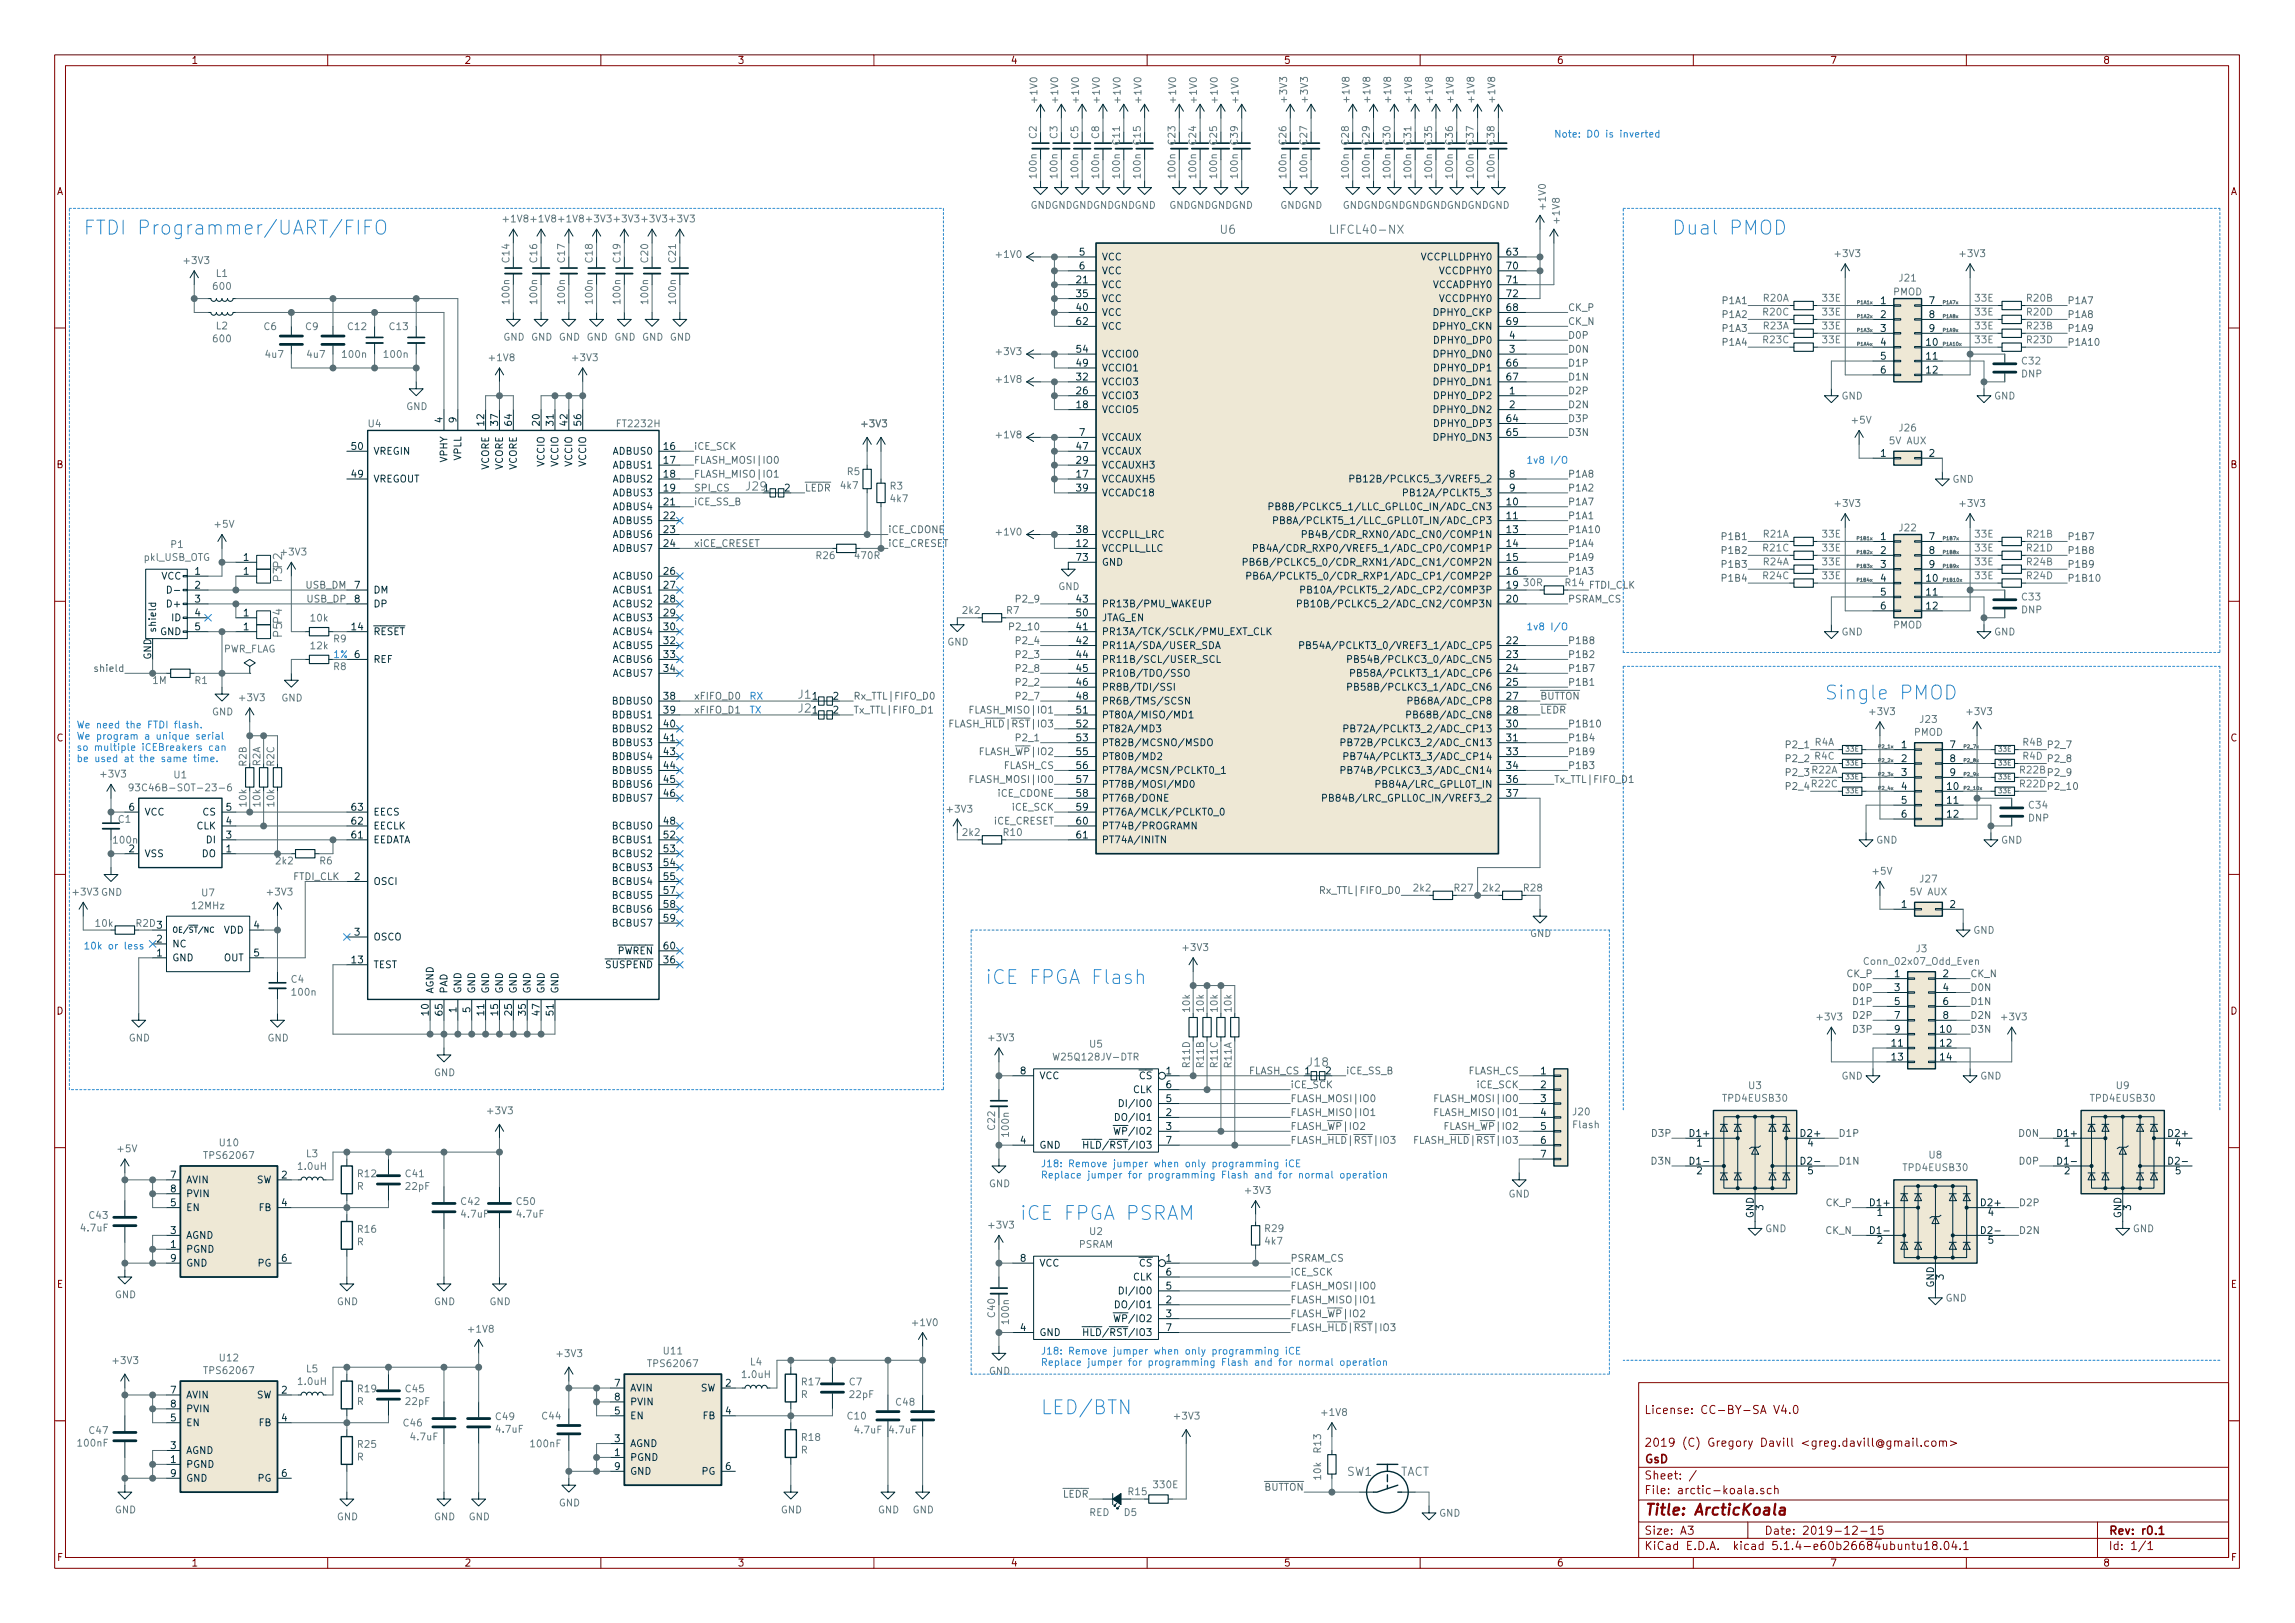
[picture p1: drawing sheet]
<svg xmlns="http://www.w3.org/2000/svg" width="420mm" height="297mm" viewBox="0 0 420 297" stroke-linecap="round" stroke-linejoin="round" font-family="sans-serif">
<defs><g id="words">
<g font-size="3.5" fill="#268bd2">
<text x="15.2" y="43">FTDI Programmer/UART/FIFO</text>
<text x="306.1" y="43">Dual PMOD</text>
<text x="334" y="128.1">Single PMOD</text>
<text x="180.3" y="180.1">iCE FPGA Flash</text>
<text x="186.7" y="223.3">iCE FPGA PSRAM</text>
<text x="190.5" y="258.9">LED/BTN</text>
</g>
<text font-size="2.8" fill="#840000" x="301" y="277.3">Title: ArcticKoala</text>
<g font-size="2.1" fill="#657b83">
<text x="223.4" y="42.8">U6</text>
<text x="244.2" y="42.8">LIFCL40-NX</text>
<text x="136.7" y="89.8">J29</text>
<text x="51.6" y="106.4" transform="rotate(-90 51.6 106.4)">P3P2</text>
<text x="51.6" y="116.6" transform="rotate(-90 51.6 116.6)">P5P4</text>
<text x="146.2" y="130.4">J2</text>
<text x="146.2" y="127.9">J1</text>
<text x="239.5" y="195.2">J18</text>
<text x="246.6" y="270.1">SW1</text>
<text x="256.3" y="270.1">TACT</text>
</g>
<g font-size="2.1" fill="#840000">
<text x="301" y="258.8">License: CC-BY-SA V4.0</text>
<text x="301" y="267.8">GsD</text>
<text x="301" y="264.8">2019 (C) Gregory Davill &lt;greg.davill@gmail.com&gt;</text>
<text x="301" y="273.5">File: arctic-koala.sch</text>
<text x="301" y="270.8">Sheet: /</text>
<text x="301" y="280.9">Size: A3</text>
<text x="323" y="280.9">Date: 2019-12-15</text>
<text x="386" y="280.9">Rev: r0.1</text>
<text x="301" y="283.7">KiCad E.D.A. kicad 5.1.4-e60b26684ubuntu18.04.1</text>
<text x="386" y="283.7">Id: 1/1</text>
</g>
<g font-size="1.8" fill="#840000">
<text x="35" y="11.7">1</text>
<text x="85" y="11.7">2</text>
<text x="135" y="11.7">3</text>
<text x="185" y="11.7">4</text>
<text x="235" y="11.7">5</text>
<text x="285" y="11.7">6</text>
<text x="335" y="11.7">7</text>
<text x="385" y="11.7">8</text>
<text x="10.4" y="35.7">A</text>
<text x="408.4" y="35.7">A</text>
<text x="10.4" y="85.7">B</text>
<text x="408.4" y="85.7">B</text>
<text x="10.4" y="135.7">C</text>
<text x="408.4" y="135.7">C</text>
<text x="10.4" y="185.7">D</text>
<text x="408.4" y="185.7">D</text>
<text x="10.4" y="235.7">E</text>
<text x="408.4" y="235.7">E</text>
<text x="10.5" y="285.7">F</text>
<text x="35" y="286.7">1</text>
<text x="85" y="286.7">2</text>
<text x="135" y="286.7">3</text>
<text x="185" y="286.7">4</text>
<text x="235" y="286.7">5</text>
<text x="285" y="286.7">6</text>
<text x="335" y="286.7">7</text>
<text x="385" y="286.7">8</text>
<text x="408.5" y="285.7">F</text>
</g>
<g font-size="1.8" fill="#657b83">
<text x="189.9" y="18.6" transform="rotate(-90 189.9 18.6)">+1V0</text>
<text x="193.7" y="18.6" transform="rotate(-90 193.7 18.6)">+1V0</text>
<text x="197.5" y="18.6" transform="rotate(-90 197.5 18.6)">+1V0</text>
<text x="201.3" y="18.6" transform="rotate(-90 201.3 18.6)">+1V0</text>
<text x="205.2" y="18.6" transform="rotate(-90 205.2 18.6)">+1V0</text>
<text x="209" y="18.6" transform="rotate(-90 209 18.6)">+1V0</text>
<text x="215.3" y="18.6" transform="rotate(-90 215.3 18.6)">+1V0</text>
<text x="219.1" y="18.6" transform="rotate(-90 219.1 18.6)">+1V0</text>
<text x="222.9" y="18.6" transform="rotate(-90 222.9 18.6)">+1V0</text>
<text x="226.7" y="18.6" transform="rotate(-90 226.7 18.6)">+1V0</text>
<text x="235.6" y="18.6" transform="rotate(-90 235.6 18.6)">+3V3</text>
<text x="239.4" y="18.6" transform="rotate(-90 239.4 18.6)">+3V3</text>
<text x="247.1" y="18.6" transform="rotate(-90 247.1 18.6)">+1V8</text>
<text x="250.9" y="18.6" transform="rotate(-90 250.9 18.6)">+1V8</text>
<text x="254.7" y="18.6" transform="rotate(-90 254.7 18.6)">+1V8</text>
<text x="258.5" y="18.6" transform="rotate(-90 258.5 18.6)">+1V8</text>
<text x="262.3" y="18.6" transform="rotate(-90 262.3 18.6)">+1V8</text>
<text x="266.1" y="18.6" transform="rotate(-90 266.1 18.6)">+1V8</text>
<text x="269.9" y="18.6" transform="rotate(-90 269.9 18.6)">+1V8</text>
<text x="273.7" y="18.6" transform="rotate(-90 273.7 18.6)">+1V8</text>
<text x="189.8" y="25.3" transform="rotate(-90 189.8 25.3)">C2</text>
<text x="193.6" y="25.3" transform="rotate(-90 193.6 25.3)">C3</text>
<text x="197.4" y="25.3" transform="rotate(-90 197.4 25.3)">C5</text>
<text x="201.2" y="25.3" transform="rotate(-90 201.2 25.3)">C8</text>
<text x="205" y="26.4" transform="rotate(-90 205 26.4)">C11</text>
<text x="208.8" y="26.4" transform="rotate(-90 208.8 26.4)">C15</text>
<text x="215.2" y="26.4" transform="rotate(-90 215.2 26.4)">C23</text>
<text x="219" y="26.4" transform="rotate(-90 219 26.4)">C24</text>
<text x="222.8" y="26.4" transform="rotate(-90 222.8 26.4)">C25</text>
<text x="226.6" y="26.4" transform="rotate(-90 226.6 26.4)">C39</text>
<text x="235.5" y="26.4" transform="rotate(-90 235.5 26.4)">C26</text>
<text x="239.3" y="26.4" transform="rotate(-90 239.3 26.4)">C27</text>
<text x="246.9" y="26.4" transform="rotate(-90 246.9 26.4)">C28</text>
<text x="250.7" y="26.4" transform="rotate(-90 250.7 26.4)">C29</text>
<text x="254.6" y="26.4" transform="rotate(-90 254.6 26.4)">C30</text>
<text x="258.4" y="26.4" transform="rotate(-90 258.4 26.4)">C31</text>
<text x="262.2" y="26.4" transform="rotate(-90 262.2 26.4)">C35</text>
<text x="266" y="26.4" transform="rotate(-90 266 26.4)">C36</text>
<text x="269.8" y="26.4" transform="rotate(-90 269.8 26.4)">C37</text>
<text x="273.6" y="26.4" transform="rotate(-90 273.6 26.4)">C38</text>
<text x="189.8" y="32.4" transform="rotate(-90 189.8 32.4)">100n</text>
<text x="193.6" y="32.4" transform="rotate(-90 193.6 32.4)">100n</text>
<text x="197.4" y="32.4" transform="rotate(-90 197.4 32.4)">100n</text>
<text x="201.2" y="32.4" transform="rotate(-90 201.2 32.4)">100n</text>
<text x="205" y="32.4" transform="rotate(-90 205 32.4)">100n</text>
<text x="208.8" y="32.4" transform="rotate(-90 208.8 32.4)">100n</text>
<text x="215.2" y="32.4" transform="rotate(-90 215.2 32.4)">100n</text>
<text x="219" y="32.4" transform="rotate(-90 219 32.4)">100n</text>
<text x="222.8" y="32.4" transform="rotate(-90 222.8 32.4)">100n</text>
<text x="226.6" y="32.4" transform="rotate(-90 226.6 32.4)">100n</text>
<text x="235.5" y="32.4" transform="rotate(-90 235.5 32.4)">100n</text>
<text x="239.3" y="32.4" transform="rotate(-90 239.3 32.4)">100n</text>
<text x="246.9" y="32.4" transform="rotate(-90 246.9 32.4)">100n</text>
<text x="250.7" y="32.4" transform="rotate(-90 250.7 32.4)">100n</text>
<text x="254.6" y="32.4" transform="rotate(-90 254.6 32.4)">100n</text>
<text x="258.4" y="32.4" transform="rotate(-90 258.4 32.4)">100n</text>
<text x="262.2" y="32.4" transform="rotate(-90 262.2 32.4)">100n</text>
<text x="266" y="32.4" transform="rotate(-90 266 32.4)">100n</text>
<text x="269.8" y="32.4" transform="rotate(-90 269.8 32.4)">100n</text>
<text x="273.6" y="32.4" transform="rotate(-90 273.6 32.4)">100n</text>
<text x="92.3" y="40.7">+1V8 +1V8 +1V8 +3V3 +3V3 +3V3 +3V3</text>
<text x="188.7" y="38.2">GNDGNDGNDGNDGNDGND</text>
<text x="214.1" y="38.2">GNDGNDGNDGND</text>
<text x="234.4" y="38.2">GNDGND</text>
<text x="245.8" y="38.2">GNDGNDGNDGNDGNDGNDGNDGND</text>
<text x="283" y="38.2" transform="rotate(-90 283 38.2)">+1V0</text>
<text x="285.5" y="40.7" transform="rotate(-90 285.5 40.7)">+1V8</text>
<text x="93.3" y="48" transform="rotate(-90 93.3 48)">C14</text>
<text x="98.3" y="48" transform="rotate(-90 98.3 48)">C16</text>
<text x="103.4" y="48" transform="rotate(-90 103.4 48)">C17</text>
<text x="108.5" y="48" transform="rotate(-90 108.5 48)">C18</text>
<text x="113.6" y="48" transform="rotate(-90 113.6 48)">C19</text>
<text x="118.7" y="48" transform="rotate(-90 118.7 48)">C20</text>
<text x="123.7" y="48" transform="rotate(-90 123.7 48)">C21</text>
<text x="182.5" y="47.2">+1V0</text>
<text x="336.1" y="47.1">+3V3</text>
<text x="359" y="47.1">+3V3</text>
<text x="33.9" y="48.3">+3V3</text>
<text x="39.2" y="53">600</text>
<text x="39.6" y="50.7">L1</text>
<text x="347.8" y="51.5">J21</text>
<text x="93.3" y="55.5" transform="rotate(-90 93.3 55.5)">100n</text>
<text x="98.3" y="55.5" transform="rotate(-90 98.3 55.5)">100n</text>
<text x="103.4" y="55.5" transform="rotate(-90 103.4 55.5)">100n</text>
<text x="108.5" y="55.5" transform="rotate(-90 108.5 55.5)">100n</text>
<text x="113.6" y="55.5" transform="rotate(-90 113.6 55.5)">100n</text>
<text x="118.7" y="55.5" transform="rotate(-90 118.7 55.5)">100n</text>
<text x="123.7" y="55.5" transform="rotate(-90 123.7 55.5)">100n</text>
<text x="322.8" y="57.7">R20C</text>
<text x="322.9" y="55.2">R20A</text>
<text x="333.7" y="55.2">33E</text>
<text x="333.7" y="57.7">33E</text>
<text x="346.6" y="54.1">PMOD</text>
<text x="361.6" y="57.7">33E</text>
<text x="361.6" y="55.2">33E</text>
<text x="371.1" y="57.7">R20D</text>
<text x="371.1" y="55.2">R20B</text>
<text x="39.2" y="62.6">600</text>
<text x="39.6" y="60.3">L2</text>
<text x="48.4" y="60.4">C6</text>
<text x="48.7" y="65.5">4u7</text>
<text x="56" y="60.4">C9</text>
<text x="56.3" y="65.5">4u7</text>
<text x="62.8" y="65.5">100n</text>
<text x="63.8" y="60.4">C12</text>
<text x="70.5" y="65.5">100n</text>
<text x="71.4" y="60.4">C13</text>
<text x="92.2" y="62.3">GND GND GND GND GND GND GND</text>
<text x="182.5" y="65">+3V3</text>
<text x="322.8" y="62.8">R23C</text>
<text x="322.9" y="60.3">R23A</text>
<text x="333.7" y="60.3">33E</text>
<text x="333.7" y="62.8">33E</text>
<text x="361.6" y="60.3">33E</text>
<text x="361.6" y="62.8">33E</text>
<text x="371.1" y="60.3">R23B</text>
<text x="371.1" y="62.8">R23D</text>
<text x="89.7" y="66.1">+1V8</text>
<text x="105" y="66.1">+3V3</text>
<text x="182.5" y="70.1">+1V8</text>
<text x="370.1" y="69.1">DNP</text>
<text x="370.2" y="66.7">C32</text>
<text x="74.4" y="75">GND</text>
<text x="337.1" y="73.1">GND</text>
<text x="339.1" y="77.5">+5V</text>
<text x="365.1" y="73.1">GND</text>
<text x="67.5" y="78.2">U4</text>
<text x="113.2" y="78.2">FT2232H</text>
<text x="157.9" y="78.2">+3V3</text>
<text x="182.5" y="80.2">+1V8</text>
<text x="346" y="81.3">5V AUX</text>
<text x="347.8" y="79">J26</text>
<text x="154" y="89.5">4k7</text>
<text x="155.1" y="87">R5</text>
<text x="163" y="89.6">R3</text>
<text x="357.5" y="88.4">GND</text>
<text x="163.1" y="91.9">4k7</text>
<text x="336.1" y="92.8">+3V3</text>
<text x="359" y="92.8">+3V3</text>
<text x="31.3" y="100.3">P1</text>
<text x="39.4" y="96.6">+5V</text>
<text x="51.6" y="101.7">+3V3</text>
<text x="182.5" y="98">+1V0</text>
<text x="322.8" y="100.9">R21C</text>
<text x="322.9" y="98.4">R21A</text>
<text x="333.7" y="100.9">33E</text>
<text x="333.7" y="98.4">33E</text>
<text x="347.8" y="97.2">J22</text>
<text x="361.6" y="100.9">33E</text>
<text x="361.6" y="98.4">33E</text>
<text x="371.1" y="100.9">R21D</text>
<text x="371.1" y="98.4">R21B</text>
<text x="26.3" y="102.7">pkl_USB_OTG</text>
<text x="149.5" y="102.3">R26</text>
<text x="156.6" y="102.3">470R</text>
<text x="193.8" y="108">GND</text>
<text x="279" y="107.3">30R</text>
<text x="286.6" y="107.3">R14</text>
<text x="322.8" y="106">R24C</text>
<text x="322.9" y="103.5">R24A</text>
<text x="333.7" y="106">33E</text>
<text x="333.7" y="103.5">33E</text>
<text x="361.6" y="103.5">33E</text>
<text x="361.6" y="106">33E</text>
<text x="371.1" y="103.5">R24B</text>
<text x="371.1" y="106">R24D</text>
<text x="56.9" y="113.8">10k</text>
<text x="176.3" y="112.4">2k2</text>
<text x="184.3" y="112.4">R7</text>
<text x="370.1" y="112.3">DNP</text>
<text x="370.2" y="109.9">C33</text>
<text x="40.8" y="119.4">PWR_FLAG</text>
<text x="56.9" y="118.8">12k</text>
<text x="61.1" y="117.6">R9</text>
<text x="173.4" y="118.1">GND</text>
<text x="337.1" y="116.3">GND</text>
<text x="346.6" y="115">PMOD</text>
<text x="365.1" y="116.3">GND</text>
<text x="28" y="125.2">1M</text>
<text x="35.7" y="125.2">R1</text>
<text x="61.1" y="122.6">R8</text>
<text x="38.8" y="130.9">GND</text>
<text x="44" y="128.3">+3V3</text>
<text x="51.5" y="128.4">GND</text>
<text x="342.5" y="130.9">+3V3</text>
<text x="360.2" y="130.9">+3V3</text>
<text x="332.3" y="136.5">R4A</text>
<text x="350.4" y="134.7">PMOD</text>
<text x="351.6" y="132.3">J23</text>
<text x="370.4" y="136.5">R4B</text>
<text x="18.6" y="142.3">+3V3</text>
<text x="31.9" y="142.5">U1</text>
<text x="45.1" y="140.2" transform="rotate(-90 45.1 140.2)">R2B</text>
<text x="47.7" y="140.2" transform="rotate(-90 47.7 140.2)">R2A</text>
<text x="50.2" y="140.2" transform="rotate(-90 50.2 140.2)">R2C</text>
<text x="331.7" y="141.6">R22A</text>
<text x="332.3" y="139">R4C</text>
<text x="369.8" y="141.6">R22B</text>
<text x="370.4" y="139">R4D</text>
<text x="25.6" y="144.8">93C46B-SOT-23-6</text>
<text x="45.1" y="147.6" transform="rotate(-90 45.1 147.6)">10k</text>
<text x="47.7" y="147.6" transform="rotate(-90 47.7 147.6)">10k</text>
<text x="50.2" y="147.6" transform="rotate(-90 50.2 147.6)">10k</text>
<text x="173.6" y="148.7">+3V3</text>
<text x="331.7" y="144.1">R22C</text>
<text x="369.8" y="144.1">R22D</text>
<text x="371.5" y="148">C34</text>
<text x="20.9" y="154.4">100n</text>
<text x="21.7" y="150.6">C1</text>
<text x="176.3" y="153">2k2</text>
<text x="183.8" y="153">R10</text>
<text x="343.5" y="154.4">GND</text>
<text x="366.3" y="154.4">GND</text>
<text x="371.4" y="150.4">DNP</text>
<text x="50.6" y="158.2">2k2</text>
<text x="58.6" y="158.2">R6</text>
<text x="343" y="160.1">+5V</text>
<text x="351.6" y="161.5">J27</text>
<text x="13.5" y="163.9">+3V3 GND</text>
<text x="35.3" y="166.4">12MHz</text>
<text x="37" y="164">U7</text>
<text x="49.1" y="163.9">+3V3</text>
<text x="258.9" y="163.2">2k2</text>
<text x="266.3" y="163.2">R27</text>
<text x="271.6" y="163.2">2k2</text>
<text x="279" y="163.2">R28</text>
<text x="349.9" y="163.9">5V AUX</text>
<text x="17.6" y="169.6">10k</text>
<text x="280.1" y="171.5">GND</text>
<text x="361.3" y="170.9">GND</text>
<text x="53.3" y="179.9">C4</text>
<text x="216.7" y="174.1">+3V3</text>
<text x="341.7" y="176.6">Conn_02x07_Odd_Even</text>
<text x="350.8" y="174.3">J3</text>
<text x="53.6" y="182.2">100n</text>
<text x="217.9" y="185.1" transform="rotate(-90 217.9 185.1)">10k</text>
<text x="220.4" y="185.1" transform="rotate(-90 220.4 185.1)">10k</text>
<text x="222.9" y="185.1" transform="rotate(-90 222.9 185.1)">10k</text>
<text x="225.5" y="185.1" transform="rotate(-90 225.5 185.1)">10k</text>
<text x="23.6" y="190.6">GND</text>
<text x="49" y="190.6">GND</text>
<text x="181.2" y="190.6">+3V3</text>
<text x="199.5" y="191.7">U5</text>
<text x="332.8" y="186.8">+3V3</text>
<text x="366.6" y="186.8">+3V3</text>
<text x="79.5" y="197">GND</text>
<text x="193.5" y="194.1">W25Q128JV-DTR</text>
<text x="217.9" y="195.3" transform="rotate(-90 217.9 195.3)">R11D</text>
<text x="220.4" y="195.3" transform="rotate(-90 220.4 195.3)">R11B</text>
<text x="222.9" y="195.3" transform="rotate(-90 222.9 195.3)">R11C</text>
<text x="225.5" y="195.4" transform="rotate(-90 225.5 195.4)">R11A</text>
<text x="337.1" y="197.6">GND</text>
<text x="362.5" y="197.6">GND</text>
<text x="89.4" y="203.9">+3V3</text>
<text x="315.6" y="201.6">TPD4EUSB30</text>
<text x="320.2" y="199.3">U3</text>
<text x="382.9" y="201.6">TPD4EUSB30</text>
<text x="387.5" y="199.3">U9</text>
<text x="40.3" y="209.8">U10</text>
<text x="182.2" y="206.7" transform="rotate(-90 182.2 206.7)">C22</text>
<text x="184.7" y="207.9" transform="rotate(-90 184.7 207.9)">100n</text>
<text x="288" y="204.1">J20</text>
<text x="288.1" y="206.5">Flash</text>
<text x="21.6" y="210.9">+5V</text>
<text x="37.7" y="212.1">TPS62067</text>
<text x="54.7" y="214.1">1.0uH</text>
<text x="56.1" y="211.8">L3</text>
<text x="65.6" y="215.5">R12</text>
<text x="74.3" y="215.5">C41</text>
<text x="348.6" y="214.3">TPD4EUSB30</text>
<text x="353.2" y="212">U8</text>
<text x="65.4" y="217.8">R</text>
<text x="74.4" y="217.8">22pF</text>
<text x="84.5" y="220.5">C42</text>
<text x="94.6" y="220.5">C50</text>
<text x="181.1" y="217.3">GND</text>
<text x="228.2" y="218.5">+3V3</text>
<text x="276.2" y="219.2">GND</text>
<text x="14.9" y="225.4">4.7uF</text>
<text x="16.4" y="223.1">C43</text>
<text x="65.4" y="227.9">R</text>
<text x="65.6" y="225.6">R16</text>
<text x="84.6" y="222.8">4.7uF</text>
<text x="94.7" y="222.8">4.7uF</text>
<text x="181.2" y="224.9">+3V3</text>
<text x="199.5" y="226">U2</text>
<text x="231.6" y="225.5">R29</text>
<text x="231.7" y="227.8">4k7</text>
<text x="323.2" y="225.5">GND</text>
<text x="390.5" y="225.5">GND</text>
<text x="197.5" y="228.4">PSRAM</text>
<text x="21" y="237.6">GND</text>
<text x="61.7" y="238.9">GND</text>
<text x="79.5" y="238.9">GND</text>
<text x="89.6" y="238.9">GND</text>
<text x="356.2" y="238.2">GND</text>
<text x="85.9" y="243.9">+1V8</text>
<text x="167.2" y="242.7">+1V0</text>
<text x="182.2" y="241" transform="rotate(-90 182.2 241)">C40</text>
<text x="184.7" y="242.1" transform="rotate(-90 184.7 242.1)">100n</text>
<text x="20.9" y="249.6">+3V3</text>
<text x="37.7" y="251.5">TPS62067</text>
<text x="40.3" y="249.2">U12</text>
<text x="56.1" y="251.2">L5</text>
<text x="102.1" y="248.4">+3V3</text>
<text x="119" y="250.2">TPS62067</text>
<text x="121.6" y="247.9">U11</text>
<text x="137.4" y="249.9">L4</text>
<text x="181.1" y="251.6">GND</text>
<text x="54.7" y="253.5">1.0uH</text>
<text x="65.4" y="257.1">R</text>
<text x="65.6" y="254.8">R19</text>
<text x="74.3" y="254.8">C45</text>
<text x="74.4" y="257.1">22pF</text>
<text x="136" y="252.2">1.0uH</text>
<text x="146.6" y="255.9">R</text>
<text x="146.8" y="253.6">R17</text>
<text x="155.5" y="253.6">C7</text>
<text x="155.7" y="255.9">22pF</text>
<text x="164.1" y="257.3">C48</text>
<text x="16.4" y="262.4">C47</text>
<text x="73.9" y="261.1">C46</text>
<text x="75.3" y="263.6">4.7uF</text>
<text x="90.8" y="259.9">C49</text>
<text x="90.9" y="262.2">4.7uF</text>
<text x="99.3" y="259.8">C44</text>
<text x="146.8" y="263.7">R18</text>
<text x="155.2" y="259.8">C10</text>
<text x="156.6" y="262.3">4.7uF</text>
<text x="162.9" y="262.3">4.7uF</text>
<text x="215.2" y="259.8">+3V3</text>
<text x="242.1" y="259.1">+1V8</text>
<text x="14.4" y="264.8">100nF</text>
<text x="65.4" y="267.3">R</text>
<text x="65.6" y="265">R25</text>
<text x="97.3" y="264.9">100nF</text>
<text x="146.6" y="266">R</text>
<text x="241.9" y="265.8" transform="rotate(-90 241.9 265.8)">R13</text>
<text x="102.3" y="275.7">GND</text>
<text x="206.6" y="273.6">R15</text>
<text x="211.3" y="272.4">330E</text>
<text x="241.9" y="270.7" transform="rotate(-90 241.9 270.7)">10k</text>
<text x="21" y="277">GND</text>
<text x="61.7" y="278.2">GND</text>
<text x="79.5" y="278.2">GND</text>
<text x="85.8" y="278.2">GND</text>
<text x="143" y="277">GND</text>
<text x="160.7" y="277">GND</text>
<text x="167.1" y="277">GND</text>
<text x="199.4" y="277.5">RED</text>
<text x="205.8" y="277.5">D5</text>
<text x="263.5" y="277.6">GND</text>
</g>
<g font-size="1.8" fill="#268bd2">
<text x="284.5" y="25.2">Note: D0 is inverted</text>
<text x="279.4" y="84.9">1v8 I/O</text>
<text x="279.4" y="115.4">1v8 I/O</text>
<text x="61" y="120.4">1%</text>
<text x="137.2" y="128.1">RX</text>
<text x="137.2" y="130.6">TX</text>
<text x="14" y="133.3">We need the FTDI flash.</text>
<text x="14" y="135.4">We program a unique serial</text>
<text x="14" y="137.4">so multiple iCEBreakers can</text>
<text x="14" y="139.5">be used at the same time.</text>
<text x="15.2" y="173.8">10k or less</text>
<text x="190.5" y="213.6">J18: Remove jumper when only programming iCE</text>
<text x="190.5" y="215.7">Replace jumper for programming Flash and for normal operation</text>
<text x="190.5" y="247.9">J18: Remove jumper when only programming iCE</text>
<text x="190.5" y="250">Replace jumper for programming Flash and for normal operation</text>
</g>
<g font-size="1.8" fill="#073642">
<text x="197.6" y="46.8">5</text>
<text x="201.7" y="47.7">VCC</text>
<text x="260.3" y="47.7">VCCPLLDPHY0</text>
<text x="275.9" y="46.8">63</text>
<text x="197.2" y="51.9">21</text>
<text x="197.6" y="49.3">6</text>
<text x="201.7" y="52.7">VCC</text>
<text x="201.7" y="50.2">VCC</text>
<text x="262.4" y="52.7">VCCADPHY0</text>
<text x="263.7" y="50.2">VCCDPHY0</text>
<text x="275.9" y="49.3">70</text>
<text x="275.9" y="51.9">71</text>
<text x="197.2" y="54.4">35</text>
<text x="197.2" y="56.9">40</text>
<text x="197.2" y="59.5">62</text>
<text x="201.7" y="55.3">VCC</text>
<text x="201.7" y="57.8">VCC</text>
<text x="262.7" y="57.8">DPHY0_CKP</text>
<text x="263.7" y="55.3">VCCDPHY0</text>
<text x="275.9" y="56.9">68</text>
<text x="275.9" y="59.5">69</text>
<text x="275.9" y="54.4">72</text>
<text x="344.3" y="55.7">1</text>
<text x="344.3" y="58.2">2</text>
<text x="353.2" y="55.7">7</text>
<text x="353.2" y="58.2">8</text>
<text x="197.2" y="64.6">54</text>
<text x="201.7" y="65.4">VCCIO0</text>
<text x="201.7" y="60.4">VCC</text>
<text x="262.6" y="60.4">DPHY0_CKN</text>
<text x="262.9" y="65.4">DPHY0_DN0</text>
<text x="263" y="62.9">DPHY0_DP0</text>
<text x="276.4" y="64.6">3</text>
<text x="276.4" y="62">4</text>
<text x="344.3" y="60.7">3</text>
<text x="344.3" y="63.3">4</text>
<text x="344.3" y="65.8">5</text>
<text x="352.7" y="63.3">10</text>
<text x="352.7" y="65.8">11</text>
<text x="353.2" y="60.7">9</text>
<text x="197.2" y="69.6">32</text>
<text x="197.2" y="67.1">49</text>
<text x="201.7" y="70.5">VCCIO3</text>
<text x="201.7" y="68">VCCIO1</text>
<text x="262.9" y="70.5">DPHY0_DN1</text>
<text x="263" y="68">DPHY0_DP1</text>
<text x="275.9" y="67.1">66</text>
<text x="275.9" y="69.6">67</text>
<text x="344.3" y="68.4">6</text>
<text x="352.7" y="68.4">12</text>
<text x="81" y="77.4" transform="rotate(-90 81 77.4)">4</text>
<text x="83.6" y="77.4" transform="rotate(-90 83.6 77.4)">9</text>
<text x="88.6" y="77.8" transform="rotate(-90 88.6 77.8)">12</text>
<text x="91.2" y="77.8" transform="rotate(-90 91.2 77.8)">37</text>
<text x="93.7" y="77.8" transform="rotate(-90 93.7 77.8)">64</text>
<text x="98.8" y="77.8" transform="rotate(-90 98.8 77.8)">20</text>
<text x="101.3" y="77.8" transform="rotate(-90 101.3 77.8)">31</text>
<text x="103.9" y="77.8" transform="rotate(-90 103.9 77.8)">42</text>
<text x="106.4" y="77.8" transform="rotate(-90 106.4 77.8)">56</text>
<text x="197.2" y="74.7">18</text>
<text x="197.2" y="72.2">26</text>
<text x="201.7" y="75.6">VCCIO5</text>
<text x="201.7" y="73.1">VCCIO3</text>
<text x="262.9" y="75.6">DPHY0_DN2</text>
<text x="263" y="73.1">DPHY0_DP2</text>
<text x="275.9" y="77.3">64</text>
<text x="276.4" y="72.2">1</text>
<text x="276.4" y="74.7">2</text>
<text x="64.4" y="82.3">50</text>
<text x="68.3" y="83.2">VREGIN</text>
<text x="112.4" y="83.2">ADBUS0</text>
<text x="121.6" y="82.3">16</text>
<text x="197.2" y="82.3">47</text>
<text x="197.6" y="79.8">7</text>
<text x="201.7" y="83.2">VCCAUX</text>
<text x="201.7" y="80.7">VCCAUX</text>
<text x="262.9" y="80.7">DPHY0_DN3</text>
<text x="263" y="78.1">DPHY0_DP3</text>
<text x="275.9" y="79.8">65</text>
<text x="344.3" y="83.6">1</text>
<text x="353.2" y="83.6">2</text>
<text x="64.4" y="87.4">49</text>
<text x="68.3" y="88.3">VREGOUT</text>
<text x="81.9" y="84.6" transform="rotate(-90 81.9 84.6)">VPHY</text>
<text x="84.5" y="84.3" transform="rotate(-90 84.5 84.3)">VPLL</text>
<text x="89.5" y="86.1" transform="rotate(-90 89.5 86.1)">VCORE</text>
<text x="92.1" y="86.1" transform="rotate(-90 92.1 86.1)">VCORE</text>
<text x="94.6" y="86.1" transform="rotate(-90 94.6 86.1)">VCORE</text>
<text x="99.7" y="85.4" transform="rotate(-90 99.7 85.4)">VCCIO</text>
<text x="102.2" y="85.4" transform="rotate(-90 102.2 85.4)">VCCIO</text>
<text x="104.8" y="85.4" transform="rotate(-90 104.8 85.4)">VCCIO</text>
<text x="107.3" y="85.4" transform="rotate(-90 107.3 85.4)">VCCIO</text>
<text x="112.4" y="85.8">ADBUS1</text>
<text x="112.4" y="88.3">ADBUS2</text>
<text x="121.6" y="84.9">17</text>
<text x="121.6" y="87.4">18</text>
<text x="121.6" y="90">19</text>
<text x="139.9" y="90">1</text>
<text x="143.7" y="90">2</text>
<text x="197.2" y="87.4">17</text>
<text x="197.2" y="84.9">29</text>
<text x="197.2" y="90">39</text>
<text x="201.7" y="88.3">VCCAUXH5</text>
<text x="201.7" y="85.8">VCCAUXH3</text>
<text x="249.9" y="88.3">PB12B/PCLKC5_3/VREF5_2</text>
<text x="276.4" y="87.4">8</text>
<text x="276.4" y="90">9</text>
<text x="112.4" y="90.8">ADBUS3</text>
<text x="112.4" y="93.4">ADBUS4</text>
<text x="112.4" y="95.9">ADBUS5</text>
<text x="121.6" y="92.5">21</text>
<text x="121.6" y="95">22</text>
<text x="201.7" y="90.8">VCCADC18</text>
<text x="235.6" y="93.4">PB8B/PCLKC5_1/LLC_GPLL0C_IN/ADC_CN3</text>
<text x="236" y="95.9">PB8A/PCLKT5_1/LLC_GPLL0T_IN/ADC_CP3</text>
<text x="258.3" y="90.8">PB12A/PCLKT5_3</text>
<text x="275.9" y="92.5">10</text>
<text x="275.9" y="95">11</text>
<text x="112.4" y="98.5">ADBUS6</text>
<text x="112.4" y="101">ADBUS7</text>
<text x="121.6" y="97.6">23</text>
<text x="121.6" y="100.1">24</text>
<text x="197.2" y="100.1">12</text>
<text x="197.2" y="97.6">38</text>
<text x="201.7" y="101">VCCPLL_LLC</text>
<text x="201.7" y="98.5">VCCPLL_LRC</text>
<text x="233.8" y="101">PB4A/CDR_RXP0/VREF5_1/ADC_CP0/COMP1P</text>
<text x="241.7" y="98.5">PB4B/CDR_RXN0/ADC_CN0/COMP1N</text>
<text x="275.9" y="97.6">13</text>
<text x="275.9" y="100.1">14</text>
<text x="344.3" y="98.8">1</text>
<text x="344.3" y="101.4">2</text>
<text x="353.2" y="98.8">7</text>
<text x="353.2" y="101.4">8</text>
<text x="29.5" y="106.1">VCC</text>
<text x="35.7" y="105.2">1</text>
<text x="35.7" y="107.7">2</text>
<text x="44.6" y="105.2">1</text>
<text x="44.6" y="102.7">1</text>
<text x="64.9" y="107.7">7</text>
<text x="112.4" y="106.1">ACBUS0</text>
<text x="121.6" y="105.2">26</text>
<text x="121.6" y="107.7">27</text>
<text x="197.2" y="102.7">73</text>
<text x="201.7" y="103.5">GND</text>
<text x="232.1" y="103.5">PB6B/PCLKC5_0/CDR_RXN1/ADC_CN1/COMP2N</text>
<text x="232.6" y="106.1">PB6A/PCLKT5_0/CDR_RXP1/ADC_CP1/COMP2P</text>
<text x="275.9" y="102.7">15</text>
<text x="275.9" y="105.2">16</text>
<text x="275.9" y="107.7">19</text>
<text x="344.3" y="103.9">3</text>
<text x="344.3" y="106.5">4</text>
<text x="352.7" y="106.5">10</text>
<text x="353.2" y="103.9">9</text>
<text x="31" y="111.2">D+</text>
<text x="31.5" y="113.7">ID</text>
<text x="35.7" y="110.3">3</text>
<text x="35.7" y="112.8">4</text>
<text x="44.6" y="112.8">1</text>
<text x="64.9" y="110.3">8</text>
<text x="68.3" y="108.6">DM</text>
<text x="68.3" y="111.2">DP</text>
<text x="112.4" y="108.6">ACBUS1</text>
<text x="112.4" y="111.2">ACBUS2</text>
<text x="112.4" y="113.7">ACBUS3</text>
<text x="121.6" y="110.3">28</text>
<text x="121.6" y="112.8">29</text>
<text x="197.2" y="110.3">43</text>
<text x="197.2" y="112.8">50</text>
<text x="201.7" y="111.2">PR13B/PMU_WAKEUP</text>
<text x="201.7" y="113.7">JTAG_EN</text>
<text x="241.2" y="111.2">PB10B/PCLKC5_2/ADC_CN2/COMP3N</text>
<text x="241.6" y="108.6">PB10A/PCLKT5_2/ADC_CP2/COMP3P</text>
<text x="275.9" y="110.3">20</text>
<text x="344.3" y="109">5</text>
<text x="344.3" y="111.5">6</text>
<text x="352.7" y="109">11</text>
<text x="352.7" y="111.5">12</text>
<text x="28.6" y="115.9" transform="rotate(-90 28.6 115.9)">shield</text>
<text x="29.3" y="116.2">GND</text>
<text x="35.7" y="115.4">5</text>
<text x="44.6" y="115.4">1</text>
<text x="64.4" y="115.4">14</text>
<text x="68.3" y="116.2">RESET</text>
<text x="112.4" y="116.2">ACBUS4</text>
<text x="112.4" y="118.8">ACBUS5</text>
<text x="121.6" y="115.4">30</text>
<text x="121.6" y="117.9">32</text>
<text x="197.2" y="115.4">41</text>
<text x="197.2" y="117.9">42</text>
<text x="201.7" y="116.2">PR13A/TCK/SCLK/PMU_EXT_CLK</text>
<text x="201.7" y="118.8">PR11A/SDA/USER_SDA</text>
<text x="241.4" y="118.8">PB54A/PCLKT3_0/VREF3_1/ADC_CP5</text>
<text x="275.9" y="117.9">22</text>
<text x="27.7" y="120.7" transform="rotate(-90 27.7 120.7)">GND</text>
<text x="64.9" y="120.4">6</text>
<text x="68.3" y="121.3">REF</text>
<text x="112.4" y="121.3">ACBUS6</text>
<text x="112.4" y="123.9">ACBUS7</text>
<text x="121.6" y="120.4">33</text>
<text x="121.6" y="123">34</text>
<text x="197.2" y="120.4">44</text>
<text x="197.2" y="123">45</text>
<text x="197.2" y="125.5">46</text>
<text x="201.7" y="121.3">PR11B/SCL/USER_SCL</text>
<text x="201.7" y="123.9">PR10B/TDO/SSO</text>
<text x="249.2" y="121.3">PB54B/PCLKC3_0/ADC_CN5</text>
<text x="249.5" y="123.9">PB58A/PCLKT3_1/ADC_CP6</text>
<text x="275.9" y="120.4">23</text>
<text x="275.9" y="123">24</text>
<text x="275.9" y="125.5">25</text>
<text x="112.4" y="128.9">BDBUS0</text>
<text x="112.4" y="131.5">BDBUS1</text>
<text x="121.6" y="128.1">38</text>
<text x="121.6" y="130.6">39</text>
<text x="148.7" y="130.6">1</text>
<text x="148.7" y="128.1">1</text>
<text x="152.6" y="130.6">2</text>
<text x="152.6" y="128.1">2</text>
<text x="197.2" y="128.1">48</text>
<text x="197.2" y="130.6">51</text>
<text x="201.7" y="126.4">PR8B/TDI/SSI</text>
<text x="201.7" y="128.9">PR6B/TMS/SCSN</text>
<text x="201.7" y="131.5">PT80A/MISO/MD1</text>
<text x="249.2" y="126.4">PB58B/PCLKC3_1/ADC_CN6</text>
<text x="258.7" y="131.5">PB68B/ADC_CN8</text>
<text x="258.9" y="128.9">PB68A/ADC_CP8</text>
<text x="275.9" y="128.1">27</text>
<text x="275.9" y="130.6">28</text>
<text x="112.4" y="134">BDBUS2</text>
<text x="112.4" y="136.6">BDBUS3</text>
<text x="121.6" y="133.1">40</text>
<text x="121.6" y="135.7">41</text>
<text x="197.2" y="133.1">52</text>
<text x="197.2" y="135.7">53</text>
<text x="201.7" y="134">PT82A/MD3</text>
<text x="201.7" y="136.6">PT82B/MCSNO/MSDO</text>
<text x="248.2" y="136.6">PB72B/PCLKC3_2/ADC_CN13</text>
<text x="248.5" y="134">PB72A/PCLKT3_2/ADC_CP13</text>
<text x="275.9" y="133.1">30</text>
<text x="275.9" y="135.7">31</text>
<text x="348.1" y="136.9">1</text>
<text x="357" y="136.9">7</text>
<text x="112.4" y="139.1">BDBUS4</text>
<text x="112.4" y="141.6">BDBUS5</text>
<text x="121.6" y="138.2">43</text>
<text x="121.6" y="140.8">44</text>
<text x="121.6" y="143.3">45</text>
<text x="197.2" y="138.2">55</text>
<text x="197.2" y="140.8">56</text>
<text x="197.2" y="143.3">57</text>
<text x="201.7" y="139.1">PT80B/MD2</text>
<text x="201.7" y="141.6">PT78A/MCSN/PCLKT0_1</text>
<text x="248.2" y="141.6">PB74B/PCLKC3_3/ADC_CN14</text>
<text x="248.5" y="139.1">PB74A/PCLKT3_3/ADC_CP14</text>
<text x="275.9" y="138.2">33</text>
<text x="275.9" y="140.8">34</text>
<text x="275.9" y="143.3">36</text>
<text x="348.1" y="139.5">2</text>
<text x="348.1" y="142">3</text>
<text x="357" y="139.5">8</text>
<text x="357" y="142">9</text>
<text x="23.6" y="148.4">6</text>
<text x="26.4" y="149.3">VCC</text>
<text x="37.2" y="149.3">CS</text>
<text x="41.4" y="148.4">5</text>
<text x="64.4" y="148.4">63</text>
<text x="68.3" y="149.3">EECS</text>
<text x="112.4" y="144.2">BDBUS6</text>
<text x="112.4" y="146.7">BDBUS7</text>
<text x="121.6" y="145.8">46</text>
<text x="197.2" y="145.8">58</text>
<text x="197.2" y="148.4">59</text>
<text x="201.7" y="144.2">PT78B/MOSI/MD0</text>
<text x="201.7" y="146.7">PT76B/DONE</text>
<text x="201.7" y="149.3">PT76A/MCLK/PCLKT0_0</text>
<text x="244.6" y="146.7">PB84B/LRC_GPLL0C_IN/VREF3_2</text>
<text x="253" y="144.2">PB84A/LRC_GPLL0T_IN</text>
<text x="275.9" y="145.8">37</text>
<text x="348.1" y="144.6">4</text>
<text x="348.1" y="147.1">5</text>
<text x="348.1" y="149.6">6</text>
<text x="356.5" y="144.6">10</text>
<text x="356.5" y="147.1">11</text>
<text x="356.5" y="149.6">12</text>
<text x="23.6" y="156">2</text>
<text x="36" y="151.8">CLK</text>
<text x="37.8" y="154.3">DI</text>
<text x="41.4" y="156">1</text>
<text x="41.4" y="153.5">3</text>
<text x="41.4" y="150.9">4</text>
<text x="64.4" y="153.5">61</text>
<text x="64.4" y="150.9">62</text>
<text x="68.3" y="154.3">EEDATA</text>
<text x="68.3" y="151.8">EECLK</text>
<text x="112.4" y="151.8">BCBUS0</text>
<text x="112.4" y="154.3">BCBUS1</text>
<text x="121.6" y="150.9">48</text>
<text x="121.6" y="153.5">52</text>
<text x="121.6" y="156">53</text>
<text x="197.2" y="150.9">60</text>
<text x="197.2" y="153.5">61</text>
<text x="201.7" y="151.8">PT74B/PROGRAMN</text>
<text x="201.7" y="154.3">PT74A/INITN</text>
<text x="26.4" y="156.9">VSS</text>
<text x="37" y="156.9">DO</text>
<text x="64.9" y="161.1">2</text>
<text x="68.3" y="162">OSCI</text>
<text x="112.4" y="156.9">BCBUS2</text>
<text x="112.4" y="159.4">BCBUS3</text>
<text x="112.4" y="162">BCBUS4</text>
<text x="121.6" y="158.5">54</text>
<text x="121.6" y="161.1">55</text>
<text x="112.4" y="164.5">BCBUS5</text>
<text x="112.4" y="167">BCBUS6</text>
<text x="121.6" y="163.6">57</text>
<text x="121.6" y="166.2">58</text>
<text x="348.1" y="166.2">1</text>
<text x="357" y="166.2">2</text>
<text x="28.7" y="172.5">2</text>
<text x="31.5" y="173.4">NC</text>
<text x="41" y="170.9">VDD</text>
<text x="46.5" y="170">4</text>
<text x="64.9" y="171.2">3</text>
<text x="68.3" y="172.1">OSCO</text>
<text x="112.4" y="169.6">BCBUS7</text>
<text x="121.6" y="168.7">59</text>
<text x="121.6" y="173.8">60</text>
<text x="28.7" y="175">1</text>
<text x="31.5" y="175.9">GND</text>
<text x="41" y="175.9">OUT</text>
<text x="46.5" y="175">5</text>
<text x="64.4" y="176.3">13</text>
<text x="68.3" y="177.2">TEST</text>
<text x="111.1" y="177.2">SUSPEND</text>
<text x="113.1" y="174.7">PWREN</text>
<text x="121.6" y="176.3">36</text>
<text x="346.9" y="178.9">1</text>
<text x="355.8" y="178.9">2</text>
<text x="78.5" y="185.8" transform="rotate(-90 78.5 185.8)">10</text>
<text x="79.4" y="181.9" transform="rotate(-90 79.4 181.9)">AGND</text>
<text x="81" y="185.8" transform="rotate(-90 81 185.8)">65</text>
<text x="81.9" y="181.9" transform="rotate(-90 81.9 181.9)">PAD</text>
<text x="83.6" y="185.3" transform="rotate(-90 83.6 185.3)">1</text>
<text x="84.5" y="181.9" transform="rotate(-90 84.5 181.9)">GND</text>
<text x="86.1" y="185.3" transform="rotate(-90 86.1 185.3)">5</text>
<text x="87" y="181.9" transform="rotate(-90 87 181.9)">GND</text>
<text x="88.6" y="185.8" transform="rotate(-90 88.6 185.8)">11</text>
<text x="89.5" y="181.9" transform="rotate(-90 89.5 181.9)">GND</text>
<text x="91.2" y="185.8" transform="rotate(-90 91.2 185.8)">15</text>
<text x="92.1" y="181.9" transform="rotate(-90 92.1 181.9)">GND</text>
<text x="93.7" y="185.8" transform="rotate(-90 93.7 185.8)">25</text>
<text x="94.6" y="181.9" transform="rotate(-90 94.6 181.9)">GND</text>
<text x="96.3" y="185.8" transform="rotate(-90 96.3 185.8)">35</text>
<text x="97.2" y="181.9" transform="rotate(-90 97.2 181.9)">GND</text>
<text x="98.8" y="185.8" transform="rotate(-90 98.8 185.8)">47</text>
<text x="99.7" y="181.9" transform="rotate(-90 99.7 181.9)">GND</text>
<text x="101.3" y="185.8" transform="rotate(-90 101.3 185.8)">51</text>
<text x="102.2" y="181.9" transform="rotate(-90 102.2 181.9)">GND</text>
<text x="346.9" y="181.4">3</text>
<text x="346.9" y="183.9">5</text>
<text x="355.8" y="181.4">4</text>
<text x="355.8" y="183.9">6</text>
<text x="346.4" y="191.6">11</text>
<text x="346.9" y="186.5">7</text>
<text x="346.9" y="189">9</text>
<text x="355.3" y="189">10</text>
<text x="355.3" y="191.6">12</text>
<text x="355.8" y="186.5">8</text>
<text x="186.8" y="196.6">8</text>
<text x="190.2" y="197.5">VCC</text>
<text x="208.6" y="197.5">CS</text>
<text x="213.5" y="196.6">1</text>
<text x="242.7" y="196.6">2</text>
<text x="282.1" y="196.6">1</text>
<text x="346.4" y="194.1">13</text>
<text x="355.3" y="194.1">14</text>
<text x="206" y="202.6">DI/IO0</text>
<text x="207.4" y="200.1">CLK</text>
<text x="213.5" y="201.7">5</text>
<text x="213.5" y="199.2">6</text>
<text x="282.1" y="199.2">2</text>
<text x="282.1" y="201.7">3</text>
<text x="186.8" y="209.3">4</text>
<text x="204.9" y="207.7">WP/IO2</text>
<text x="205.1" y="205.1">DO/IO1</text>
<text x="213.5" y="204.3">2</text>
<text x="213.5" y="206.8">3</text>
<text x="213.5" y="209.3">7</text>
<text x="282.1" y="204.3">4</text>
<text x="282.1" y="206.8">5</text>
<text x="282.1" y="209.3">6</text>
<text x="309.5" y="208.1">D1+</text>
<text x="310.7" y="209.8">1</text>
<text x="329.8" y="208.1">D2+</text>
<text x="331" y="209.8">4</text>
<text x="376.8" y="208.1">D1+</text>
<text x="378" y="209.8">1</text>
<text x="397.1" y="208.1">D2+</text>
<text x="398.3" y="209.8">4</text>
<text x="31.3" y="215.7">7</text>
<text x="51.6" y="215.7">2</text>
<text x="190.2" y="210.2">GND</text>
<text x="200.1" y="210.2">HLD/RST/IO3</text>
<text x="282.1" y="211.9">7</text>
<text x="309.7" y="213.1">D1-</text>
<text x="310.7" y="214.9">2</text>
<text x="330" y="213.1">D2-</text>
<text x="331" y="214.9">5</text>
<text x="377" y="213.1">D1-</text>
<text x="378" y="214.9">2</text>
<text x="397.4" y="213.1">D2-</text>
<text x="398.3" y="214.9">5</text>
<text x="31.3" y="220.8">5</text>
<text x="31.3" y="218.2">8</text>
<text x="34" y="221.7">EN</text>
<text x="34" y="216.6">AVIN</text>
<text x="34" y="219.1">PVIN</text>
<text x="46.9" y="216.6">SW</text>
<text x="47.4" y="221.7">FB</text>
<text x="51.6" y="220.8">4</text>
<text x="322.8" y="221.5" transform="rotate(-90 322.8 221.5)">3</text>
<text x="342.5" y="220.8">D1+</text>
<text x="362.8" y="220.8">D2+</text>
<text x="390.1" y="221.5" transform="rotate(-90 390.1 221.5)">3</text>
<text x="31.3" y="225.8">3</text>
<text x="34" y="226.7">AGND</text>
<text x="321.1" y="223" transform="rotate(-90 321.1 223)">GND</text>
<text x="342.7" y="225.8">D1-</text>
<text x="343.7" y="222.5">1</text>
<text x="343.7" y="227.6">2</text>
<text x="363.1" y="225.8">D2-</text>
<text x="364" y="222.5">4</text>
<text x="364" y="227.6">5</text>
<text x="388.4" y="223" transform="rotate(-90 388.4 223)">GND</text>
<text x="31.3" y="228.4">1</text>
<text x="31.3" y="230.9">9</text>
<text x="34" y="229.3">PGND</text>
<text x="34" y="231.8">GND</text>
<text x="47.2" y="231.8">PG</text>
<text x="51.6" y="230.9">6</text>
<text x="186.8" y="230.9">8</text>
<text x="190.2" y="231.8">VCC</text>
<text x="208.6" y="231.8">CS</text>
<text x="213.5" y="230.9">1</text>
<text x="213.5" y="233.5">6</text>
<text x="205.1" y="239.4">DO/IO1</text>
<text x="206" y="236.9">DI/IO0</text>
<text x="207.4" y="234.4">CLK</text>
<text x="213.5" y="238.5">2</text>
<text x="213.5" y="236">5</text>
<text x="354.1" y="235.7" transform="rotate(-90 354.1 235.7)">GND</text>
<text x="355.9" y="234.2" transform="rotate(-90 355.9 234.2)">3</text>
<text x="186.8" y="243.6">4</text>
<text x="190.2" y="244.5">GND</text>
<text x="200.1" y="244.5">HLD/RST/IO3</text>
<text x="204.9" y="242">WP/IO2</text>
<text x="213.5" y="241.1">3</text>
<text x="213.5" y="243.6">7</text>
<text x="31.3" y="255.1">7</text>
<text x="31.3" y="257.6">8</text>
<text x="34" y="255.9">AVIN</text>
<text x="46.9" y="255.9">SW</text>
<text x="51.6" y="255.1">2</text>
<text x="112.5" y="253.8">7</text>
<text x="112.5" y="256.3">8</text>
<text x="115.3" y="254.7">AVIN</text>
<text x="115.3" y="257.2">PVIN</text>
<text x="128.2" y="254.7">SW</text>
<text x="132.9" y="253.8">2</text>
<text x="31.3" y="260.1">5</text>
<text x="34" y="261">EN</text>
<text x="34" y="258.5">PVIN</text>
<text x="47.4" y="261">FB</text>
<text x="51.6" y="260.1">4</text>
<text x="112.5" y="263.9">3</text>
<text x="112.5" y="258.9">5</text>
<text x="115.3" y="259.8">EN</text>
<text x="128.7" y="259.8">FB</text>
<text x="132.9" y="258.9">4</text>
<text x="31.3" y="267.8">1</text>
<text x="31.3" y="265.2">3</text>
<text x="34" y="268.6">PGND</text>
<text x="34" y="266.1">AGND</text>
<text x="112.5" y="266.5">1</text>
<text x="112.5" y="269">9</text>
<text x="115.3" y="267.4">PGND</text>
<text x="115.3" y="264.8">AGND</text>
<text x="115.3" y="269.9">GND</text>
<text x="128.5" y="269.9">PG</text>
<text x="132.9" y="269">6</text>
<text x="31.3" y="270.3">9</text>
<text x="34" y="271.2">GND</text>
<text x="47.2" y="271.2">PG</text>
<text x="51.6" y="270.3">6</text>
</g>
<g font-size="1.8" fill="#586e75">
<text x="287" y="59.5">CK_N</text>
<text x="287" y="56.9">CK_P</text>
<text x="315.6" y="55.7">P1A1</text>
<text x="315.6" y="58.2">P1A2</text>
<text x="378.5" y="58.2">P1A8</text>
<text x="378.5" y="55.7">P1A7</text>
<text x="287" y="64.6">D0N</text>
<text x="287" y="62">D0P</text>
<text x="315.6" y="63.3">P1A4</text>
<text x="315.6" y="60.7">P1A3</text>
<text x="378.5" y="63.3">P1A10</text>
<text x="378.5" y="60.7">P1A9</text>
<text x="287" y="69.6">D1N</text>
<text x="287" y="67.1">D1P</text>
<text x="287" y="77.3">D3P</text>
<text x="287" y="72.2">D2P</text>
<text x="287" y="74.7">D2N</text>
<text x="127" y="82.3">iCE_SCK</text>
<text x="287" y="79.8">D3N</text>
<text x="127" y="87.4">FLASH_MISO|IO1</text>
<text x="127" y="84.9">FLASH_MOSI|IO0</text>
<text x="127" y="90">SPI_CS</text>
<text x="147.3" y="90">LEDR</text>
<text x="287" y="90">P1A2</text>
<text x="287" y="87.4">P1A8</text>
<text x="127" y="92.5">iCE_SS_B</text>
<text x="287" y="95">P1A1</text>
<text x="287" y="92.5">P1A7</text>
<text x="127" y="100.1">xiCE_CRESET</text>
<text x="162.6" y="97.6">iCE_CDONE</text>
<text x="162.6" y="100.1">iCE_CRESET</text>
<text x="287" y="100.1">P1A4</text>
<text x="287" y="97.6">P1A10</text>
<text x="315.6" y="101.4">P1B2</text>
<text x="315.6" y="98.8">P1B1</text>
<text x="378.5" y="101.4">P1B8</text>
<text x="378.5" y="98.8">P1B7</text>
<text x="56" y="107.7">USB_DM</text>
<text x="287" y="105.2">P1A3</text>
<text x="287" y="102.7">P1A9</text>
<text x="290.8" y="107.7">FTDI_CLK</text>
<text x="315.6" y="106.5">P1B4</text>
<text x="315.6" y="103.9">P1B3</text>
<text x="378.5" y="106.5">P1B10</text>
<text x="378.5" y="103.9">P1B9</text>
<text x="56.3" y="110.3">USB_DP</text>
<text x="186.4" y="110.3">P2_9</text>
<text x="287" y="110.3">PSRAM_CS</text>
<text x="185.4" y="115.4">P2_10</text>
<text x="186.4" y="117.9">P2_4</text>
<text x="287" y="117.9">P1B8</text>
<text x="17.8" y="123">shield</text>
<text x="186.4" y="123">P2_8</text>
<text x="186.4" y="120.4">P2_3</text>
<text x="186.4" y="125.5">P2_2</text>
<text x="287" y="120.4">P1B2</text>
<text x="287" y="123">P1B7</text>
<text x="287" y="125.5">P1B1</text>
<text x="127" y="128.1">xFIFO_D0</text>
<text x="127" y="130.6">xFIFO_D1</text>
<text x="156.2" y="128.1">Rx_TTL|FIFO_D0</text>
<text x="156.2" y="130.6">Tx_TTL|FIFO_D1</text>
<text x="178.3" y="130.6">FLASH_MISO|IO1</text>
<text x="186.4" y="128.1">P2_7</text>
<text x="281.9" y="128.1">BUTTON</text>
<text x="281.9" y="130.6">LEDR</text>
<text x="175.2" y="133.1">FLASH_HLD|RST|IO3</text>
<text x="186.4" y="135.7">P2_1</text>
<text x="287" y="133.1">P1B10</text>
<text x="287" y="135.7">P1B4</text>
<text x="327.3" y="136.9">P2_1</text>
<text x="374.6" y="136.9">P2_7</text>
<text x="178.3" y="143.3">FLASH_MOSI|IO0</text>
<text x="180" y="138.2">FLASH_WP|IO2</text>
<text x="183.7" y="140.8">FLASH_CS</text>
<text x="284.5" y="143.3">Tx_TTL|FIFO_D1</text>
<text x="287" y="138.2">P1B9</text>
<text x="287" y="140.8">P1B3</text>
<text x="327.3" y="142">P2_3</text>
<text x="327.3" y="139.5">P2_2</text>
<text x="374.6" y="142">P2_9</text>
<text x="374.6" y="139.5">P2_8</text>
<text x="182.7" y="145.8">iCE_CDONE</text>
<text x="185.4" y="148.4">iCE_SCK</text>
<text x="327.3" y="144.6">P2_4</text>
<text x="374.6" y="144.6">P2_10</text>
<text x="181.9" y="150.9">iCE_CRESET</text>
<text x="53.7" y="161.1">FTDI_CLK</text>
<text x="242.3" y="163.6">Rx_TTL|FIFO_D0</text>
<text x="24.9" y="169.6">R2D3</text>
<text x="338.2" y="178.9">CK_P</text>
<text x="360.7" y="178.9">CK_N</text>
<text x="339.5" y="183.9">D1P</text>
<text x="339.5" y="181.4">D0P</text>
<text x="360.7" y="183.9">D1N</text>
<text x="360.7" y="181.4">D0N</text>
<text x="339.5" y="189">D3P</text>
<text x="339.5" y="186.5">D2P</text>
<text x="360.7" y="186.5">D2N</text>
<text x="360.7" y="189">D3N</text>
<text x="228.6" y="196.6">FLASH_CS 1</text>
<text x="246.4" y="196.6">iCE_SS_B</text>
<text x="268.8" y="196.6">FLASH_CS</text>
<text x="236.2" y="199.2">iCE_SCK</text>
<text x="236.2" y="201.7">FLASH_MOSI|IO0</text>
<text x="263.4" y="201.7">FLASH_MOSI|IO0</text>
<text x="270.5" y="199.2">iCE_SCK</text>
<text x="236.2" y="204.3">FLASH_MISO|IO1</text>
<text x="236.2" y="206.8">FLASH_WP|IO2</text>
<text x="236.2" y="209.3">FLASH_HLD|RST|IO3</text>
<text x="260.2" y="209.3">FLASH_HLD|RST|IO3</text>
<text x="263.4" y="204.3">FLASH_MISO|IO1</text>
<text x="265" y="206.8">FLASH_WP|IO2</text>
<text x="302.6" y="208.1">D3P</text>
<text x="336.5" y="208.1">D1P</text>
<text x="369.8" y="208.1">D0N</text>
<text x="302.5" y="213.1">D3N</text>
<text x="336.5" y="213.1">D1N</text>
<text x="370" y="213.1">D0P</text>
<text x="334.4" y="220.8">CK_P</text>
<text x="369.6" y="220.8">D2P</text>
<text x="334.3" y="225.8">CK_N</text>
<text x="369.6" y="225.8">D2N</text>
<text x="236.2" y="230.9">PSRAM_CS</text>
<text x="236.2" y="233.5">iCE_SCK</text>
<text x="236.2" y="238.5">FLASH_MISO|IO1</text>
<text x="236.2" y="236">FLASH_MOSI|IO0</text>
<text x="236.2" y="241.1">FLASH_WP|IO2</text>
<text x="236.2" y="243.6">FLASH_HLD|RST|IO3</text>
<text x="194.6" y="274.1">LEDR</text>
<text x="231.4" y="272.8">BUTTON</text>
</g>
<text font-size="1.4" fill="#073642" x="31.5" y="170.7">OE/ST/NC</text>
<g font-size="1.2" fill="#657b83">
<text x="338" y="137.6">33E</text>
<text x="365.9" y="137.6">33E</text>
<text x="338" y="140.1">33E</text>
<text x="338" y="142.6">33E</text>
<text x="365.9" y="140.1">33E</text>
<text x="365.9" y="142.6">33E</text>
<text x="338" y="145.2">33E</text>
<text x="365.9" y="145.2">33E</text>
</g>
<g font-size=".9" fill="#586e75">
<text x="340.2" y="55.7">P1A1x</text>
<text x="340.2" y="58.2">P1A2x</text>
<text x="355.6" y="58.2">P1A8x</text>
<text x="355.6" y="55.7">P1A7x</text>
<text x="340.2" y="63.3">P1A4x</text>
<text x="340.2" y="60.8">P1A3x</text>
<text x="355.6" y="60.8">P1A9x</text>
<text x="355.6" y="63.3">P1A10x</text>
<text x="340.2" y="101.4">P1B2x</text>
<text x="340.2" y="98.9">P1B1x</text>
<text x="355.6" y="98.9">P1B7x</text>
<text x="355.6" y="101.4">P1B8x</text>
<text x="340.2" y="106.5">P1B4x</text>
<text x="340.2" y="103.9">P1B3x</text>
<text x="355.6" y="103.9">P1B9x</text>
<text x="355.6" y="106.5">P1B10x</text>
<text x="344.1" y="137">P2_1x</text>
<text x="359.4" y="137">P2_7x</text>
<text x="344.1" y="142">P2_3x</text>
<text x="344.1" y="139.5">P2_2x</text>
<text x="359.4" y="139.5">P2_8x</text>
<text x="359.4" y="142">P2_9x</text>
<text x="344.1" y="144.6">P2_4x</text>
<text x="359.4" y="144.6">P2_10x</text>
</g>
</g></defs>
<g fill="none" stroke="#840000" stroke-width=".18">
<path d="M10 10h400v277h-400zM12 12h396v273.1h-396zM60 10v2M110 10v2M160 10v2M210 10v2M260 10v2M310 10v2M360 10v2M10 60h2M408 60h2M10 110h2"/>
<path d="M408 110h2M10 160h2M408 160h2M10 210h2M408 210h2M300 253h108v32.1h-108zM324.7 257.2l.5 1.5 .6-1.5M326.5 257.1l-.3 1.1h.9M326.9 257.7v1M327.7 258.6v.1M328.4 257.4l.4-.2a.94 .94 0 0 1 0 1.5 .82 .82 0 0 1-.4-1.3zM10 260h2"/>
<path d="M300 278.5h108M300 274.5h108M300 268.5h108M309 279.3h1l-.5 .6 .4 .1v.7l-.2 .1-.7-.1M310.5 269.1l-1.2 2M320 278.5v3M320.3 272.5h.6l.1 .9M321 272.8h-.5l-.3 .2 .3 .4 .5-.1M321.7 273.3v.1M322.9 272.5l-.4-.1-.2 .2 .1 .2 .5 .2v.3h-.6M324.3 272.5l-.5-.1-.3 .3 .1 .6 .2 .1 .5-.1M324.9 272.5l.2-.1 .4 .1v.9"/>
<path d="M324.9 271.9v1.5M339.2 279.5l.6-.2 .2 .4-.9 1.1h.9M342.5 279.7l.4-.4v1.5M344.7 279.3h-.7l-.1 .7 .2-.1h.5l.2 .3-.1 .5-.3 .1-.5-.1M347.5 263.9l.1-.1a.37 .37 0 0 1 .6 .1v.8M348.9 263.8h.5l.1 .9M349.5 264.1h-.5l-.2 .2 .2 .4 .5-.1M350.2 263.2v.2M350.2 263.7v1M350.9 263.2v1.3l.3 .2M351.7 264.6v.1M353.1 263.8l-.4-.1-.3 .3v.6l.3 .1 .4-.1"/>
<path d="M353.7 263.8l.2-.1 .5 .1v.8l-.2 .1-.5-.1zM355.1 263.8a.37 .37 0 0 1 .6 .1v.8M355.1 263.7v1M355.7 263.9l.1-.1a.37 .37 0 0 1 .6 .1v.8M357.1 263.7l1.1 .4-1.1 .5M384 278.5v6.6M408 260h2M60 285.1v1.9M110 285.1v1.9M160 285.1v1.9M210 285.1v1.9M260 285.1v1.9"/>
<path d="M300 281.5h108M310 285.1v1.9M340.7 280.2h1.1M342.5 280.8h.8M348.9 282.7l.2-.1 .3 .1 .1 .9M350 282.6h.6M350.2 282.1v1.3l.4 .2M351.1 282.6l.1 .9 .3 .1 .2-.1M351.7 282.6v1M352.4 282.5l.4-.4v1.5M352.4 283.6h.8M354.1 282.7l-.3-.2 .3-.4 .5 .2-.1 .4a.52 .52 0 0 0-.6 .2 .52 .52 0 0 0 0 .6l.5 .1 .2-.1v-.5l-.2-.3"/>
<path d="M355.3 283.5v.1M356.1 282.2l.2-.1a.8 .8 0 0 1 .5 .8 .8 .8 0 0 1-.5 .7 1 1 0 0 1-.2-1.4zM357.7 282l-.3 1.1h.9M358.1 282.6v1M358.9 283.5v.1M359.5 282.5l.4-.4v1.5M359.5 283.6h.8M360 285.1v1.9M392.8 282l-1.3 2M393.2 282.5l.5-.4v1.5M393.2 283.6h.9"/>
</g>
<path d="M395.3 279.7l.4-.4v1.5M395.3 280.8h.9" fill="none" stroke="#840000" stroke-width=".3"/>
<path d="M325 275.2l-.2 1.7 .2 .3M326 276h.7v1.2M326.8 276.4l-.7 .1a.4 .4 0 0 0-.3 .3 .4 .4 0 0 0 .2 .4l.7-.1" fill="none" stroke="#840000" stroke-width=".41"/>
<g fill="none" stroke="#002b36" stroke-width=".18">
<path d="M190.5 19.1l-.8 1.3M190.5 19.1v2.5M190.5 19.1l.8 1.3M194.3 19.1v2.5M194.3 19.1l-.8 1.3M194.3 19.1l.8 1.3M198.1 19.1l-.7 1.3M198.1 19.1v2.5M198.1 19.1l.8 1.3M201.9 19.1v2.5M201.9 19.1l-.7 1.3M201.9 19.1l.8 1.3"/>
<path d="M205.7 19.1l-.7 1.3M205.7 19.1v2.5M205.7 19.1l.8 1.3M209.5 19.1v2.5M209.5 19.1l-.7 1.3M209.5 19.1l.8 1.3M215.9 19.1v2.5M215.9 19.1l-.8 1.3M215.9 19.1l.8 1.3M219.7 19.1v2.5M219.7 19.1l-.8 1.3M219.7 19.1l.8 1.3"/>
<path d="M223.5 19.1v2.5M223.5 19.1l-.7 1.3M223.5 19.1l.8 1.3M227.3 19.1v2.5M227.3 19.1l-.7 1.3M227.3 19.1l.8 1.3M236.2 19.1v2.5M236.2 19.1l-.7 1.3M236.2 19.1l.8 1.3M240 19.1v2.5M240 19.1l-.7 1.3M240 19.1l.8 1.3"/>
<path d="M247.6 19.1l-.7 1.3M247.6 19.1v2.5M247.6 19.1l.8 1.3M251.5 19.1l-.8 1.3M251.5 19.1v2.5M251.5 19.1l.7 1.3M255.3 19.1l-.8 1.3M255.3 19.1v2.5M255.3 19.1l.7 1.3M259.1 19.1l-.8 1.3M259.1 19.1v2.5M259.1 19.1l.7 1.3"/>
<path d="M262.9 19.1l-.8 1.3M262.9 19.1v2.5M262.9 19.1l.8 1.3M266.7 19.1l-.8 1.3M266.7 19.1v2.5M266.7 19.1l.8 1.3M270.5 19.1l-.8 1.3M270.5 19.1v2.5M270.5 19.1l.8 1.3M274.3 19.1l-.7 1.3M274.3 19.1v2.5M274.3 19.1l.8 1.3"/>
<path d="M190.5 33.1v1.2h1.3l-1.3 1.3-1.3-1.3h1.3M190.5 24.2v1.9M190.5 27.2v2M194.3 33.1v1.2h1.3l-1.3 1.3-1.3-1.3h1.3M194.3 24.2v1.9M194.3 27.2v2M198.1 33.1v1.2h1.3l-1.3 1.3-1.3-1.3h1.3M198.1 24.2v1.9M198.1 27.2v2M201.9 33.1v1.2h1.3l-1.3 1.3-1.2-1.3h1.2M201.9 24.2v1.9M201.9 27.2v2"/>
<path d="M205.7 33.1v1.2h1.3l-1.3 1.3-1.2-1.3h1.2M205.7 24.2v1.9M205.7 27.2v2M209.5 33.1v1.2h1.3l-1.3 1.3-1.2-1.3h1.2M209.5 24.2v1.9M209.5 27.2v2M215.9 33.1v1.2h1.3l-1.3 1.3-1.3-1.3h1.3M215.9 24.2v1.9M215.9 27.2v2M219.7 33.1v1.2h1.3l-1.3 1.3-1.3-1.3h1.3M219.7 24.2v1.9M219.7 27.2v2"/>
<path d="M223.5 33.1v1.2h1.3l-1.3 1.3-1.3-1.3h1.3M223.5 24.2v1.9M223.5 27.2v2M227.3 33.1v1.2h1.3l-1.3 1.3-1.2-1.3h1.2M227.3 24.2v1.9M227.3 27.2v2M236.2 33.1v1.2h1.3l-1.3 1.3-1.3-1.3h1.3M236.2 24.2v1.9M236.2 27.2v2M240 33.1v1.2h1.3l-1.3 1.3-1.2-1.3h1.2M240 24.2v1.9M240 27.2v2"/>
<path d="M247.6 33.1v1.2h1.3l-1.3 1.3-1.2-1.3h1.2M247.6 24.2v1.9M247.6 27.2v2M251.5 33.1v1.2h1.2l-1.2 1.3-1.3-1.3h1.3M251.5 24.2v1.9M251.5 27.2v2M255.3 33.1v1.2h1.2l-1.2 1.3-1.3-1.3h1.3M255.3 24.2v1.9M255.3 27.2v2M259.1 33.1v1.2h1.2l-1.2 1.3-1.3-1.3h1.3M259.1 24.2v1.9M259.1 27.2v2"/>
<path d="M262.9 33.1v1.2h1.3l-1.3 1.3-1.3-1.3h1.3M262.9 24.2v1.9M262.9 27.2v2M266.7 33.1v1.2h1.3l-1.3 1.3-1.3-1.3h1.3M266.7 24.2v1.9M266.7 27.2v2M270.5 33.1v1.2h1.3l-1.3 1.3-1.3-1.3h1.3M270.5 24.2v1.9M270.5 27.2v2M274.3 33.1v1.2h1.3l-1.3 1.3-1.3-1.3h1.3M274.3 24.2v1.9M274.3 27.2v2"/>
<path d="M281.9 39.4l-.7 1.3M281.9 39.4v2.5M281.9 39.4l.8 1.3M35.6 49.6l-.8 1.2M35.6 49.6v2.5M35.6 49.6l.7 1.2M38.1 54.6h.5l.1 .4 .3 .2 .4-.1 .2-.5 .1 .4 .4 .2 .3-.1 .2-.5 .1 .4 .4 .2 .4-.1 .2-.5 .1 .4 .3 .2 .4-.1 .2-.5h.5M38.1 57.2h.5l.1 .3 .3 .2 .4-.1 .2-.4 .1 .3 .4 .2 .3-.1 .2-.4 .1 .3 .4 .2 .4-.1 .2-.4 .1 .3 .3 .2 .4-.1 .2-.4h.5M53.3 59.7v1.6M61 59.7v1.6M68.6 59.7v1.9M76.2 59.7v1.9"/>
<path d="M94 57.2v1.3h1.2l-1.2 1.2-1.3-1.2h1.3M94 41.9v2.6M94 47v1.9M94 50.1v2M94 41.9l-.8 1.3M94 41.9l.7 1.3M99.1 57.2v1.3h1.2l-1.2 1.2-1.3-1.2h1.3M99.1 41.9v2.6M99.1 47v1.9M99.1 50.1v2M99.1 41.9l-.8 1.3M99.1 41.9l.7 1.3"/>
<path d="M104.1 57.2v1.3h1.3l-1.3 1.2-1.2-1.2h1.2M104.1 41.9v2.6M104.1 47v1.9M104.1 50.1v2M104.1 41.9l-.7 1.3M104.1 41.9l.8 1.3M109.2 57.2v1.3h1.3l-1.3 1.2-1.3-1.2h1.3M109.2 41.9v2.6M109.2 47v1.9M109.2 50.1v2M109.2 41.9l-.7 1.3M109.2 41.9l.8 1.3"/>
<path d="M114.3 57.2v1.3h1.3l-1.3 1.2-1.3-1.2h1.3M114.3 41.9v2.6M114.3 47v1.9M114.3 50.1v2M114.3 41.9l-.8 1.3M114.3 41.9l.8 1.3M119.4 57.2v1.3h1.2l-1.2 1.2-1.3-1.2h1.3M119.4 41.9v2.6M119.4 47v1.9M119.4 50.1v2M119.4 41.9l-.8 1.3M119.4 41.9l.7 1.3"/>
<path d="M124.5 57.2v1.3h1.2l-1.2 1.2-1.3-1.2h1.3M124.5 41.9v2.6M124.5 47v1.9M124.5 50.1v2M124.5 41.9l-.8 1.3M124.5 41.9l.7 1.3M188 47h2.5M188 47l1.2 .8M189.2 46.3l-1.2 .7M195.6 52.1h5.1M195.6 54.6h5.1M195.6 57.2h5.1"/>
<path d="M195.6 47h5.1M195.6 49.6h5.1M195.6 59.7h5.1M274.3 52.1h5.1M274.3 54.6h5.1M274.3 57.2h5.1M274.3 47h5.1M274.3 49.6h5.1M274.3 59.7h5.1M284.5 41.9l-.8 1.3M284.5 41.9v2.6M284.5 41.9l.7 1.3"/>
<path d="M327.7 55.9h.7M327.7 58.5h.7M332 55.9h.7M332 58.5h.7M337.8 48.3l-.7 1.3M337.8 48.3v2.5M337.8 48.3l.8 1.3M342.9 55.9h3.8M342.9 58.5h3.8M346.7 58.3h1.3v.3h-1.3zM346.7 55.8h1.3v.2h-1.3zM350.5 58.3h1.3v.3h-1.3z"/>
<path d="M350.5 55.8h1.3v.2h-1.3zM351.8 55.9h3.8M351.8 58.5h3.8M360.7 48.3v2.5M360.7 48.3l-.8 1.3M360.7 48.3l.7 1.3M365.8 55.9h.7M365.8 58.5h.7M370.1 55.9h.7M370.1 58.5h.7M53.3 63.3v1.5M61 63.3v1.5"/>
<path d="M68.6 62.8v2M76.2 69.9v1.3h1.3l-1.3 1.2-1.3-1.2h1.3M76.2 62.8v2M81.3 75v3.8M83.8 75v3.8M88.9 75v3.8M91.4 67.3v2.6M91.4 75v3.8M91.4 67.3l-.7 1.3M91.4 67.3l.8 1.3M94 75v3.8M99.1 75v3.8"/>
<path d="M101.6 75v3.8M104.1 75v3.8M106.7 67.3l-.8 1.3M106.7 67.3v2.6M106.7 75v3.8M106.7 67.3l.7 1.3M188 64.8h2.5M188 69.9h2.5M188 69.9l1.2 .7M188 64.8l1.2 .8M189.2 69.1l-1.2 .8M189.2 79.3l-1.2 .7"/>
<path d="M189.2 64l-1.2 .8M195.6 72.4h5.1M195.6 75h5.1M195.6 64.8h5.1M195.6 69.9h5.1M195.6 67.3h5.1M274.3 72.4h5.1M274.3 75h5.1M274.3 64.8h5.1M274.3 69.9h5.1M274.3 62.3h5.1M274.3 67.3h5.1"/>
<path d="M274.3 77.5h5.1M327.7 63.5h.7M327.7 61h.7M332 63.5h.7M332 61h.7M335.3 71.2v1.2h1.2l-1.2 1.3-1.3-1.3h1.3M340.4 78.8l-.8 1.2M340.4 78.8v2.5M340.4 78.8l.7 1.2M342.9 63.5h3.8M342.9 66.1h3.8M342.9 68.6h3.8"/>
<path d="M342.9 61h3.8M346.7 65.9h1.3v.3h-1.3zM346.7 68.5h1.3v.2h-1.3zM346.7 63.4h1.3v.3h-1.3zM346.7 60.9h1.3v.2h-1.3zM350.5 65.9h1.3v.3h-1.3zM350.5 68.5h1.3v.2h-1.3zM350.5 63.4h1.3v.3h-1.3zM350.5 60.9h1.3v.2h-1.3zM351.8 63.5h3.8M351.8 66.1h3.8M351.8 68.6h3.8"/>
<path d="M351.8 61h3.8M363.2 71.2v1.2h1.3l-1.3 1.3-1.3-1.3h1.3M365.8 63.5h.7M365.8 61h.7M367 64.8v1.5M367 68.4v1.5M370.1 63.5h.7M370.1 61h.7M40.6 97.8l-.7 1.3M40.6 97.8v2.6M40.6 97.8l.8 1.3M63.5 87.7h3.8"/>
<path d="M63.5 82.6h3.8M120.6 92.7h3.9M120.6 95.3h3.9M120.6 97.8h3.9M120.6 87.7h3.9M120.6 85.1h3.9M120.6 90.2h3.9M120.6 82.6h3.9M141 89.4h1v1.6h-1zM141 90.2h2.5M142.5 89.4h1v1.6h-1zM158.7 80v2.6"/>
<path d="M158.7 85.1v.8M158.7 89.4v.8M158.7 80l-.7 1.3M158.7 80l.8 1.3M161.3 80l-.8 1.3M161.3 80v2.6M161.3 87.7v.7M161.3 92v.7M161.3 80l.8 1.3M188 97.8h2.5M188 80h2.5M188 80l1.2 .8"/>
<path d="M188 97.8l1.2 .8M189.2 97.1l-1.2 .7M195.6 97.8h5.1M195.6 87.7h5.1M195.6 85.1h5.1M195.6 90.2h5.1M195.6 82.6h5.1M195.6 80h5.1M274.3 92.7h5.1M274.3 95.3h5.1M274.3 97.8h5.1M274.3 87.7h5.1"/>
<path d="M274.3 90.2h5.1M274.3 80h5.1M327.7 99.1h.7M332 99.1h.7M337.8 94v2.6M337.8 94l-.7 1.3M337.8 94l.8 1.3M342.9 99.1h3.8M342.9 83.9h3.8M346.7 99h1.3v.2h-1.3zM346.7 83.7h1.3v.3h-1.3zM350.5 99h1.3v.2h-1.3z"/>
<path d="M350.5 83.7h1.3v.3h-1.3zM351.8 99.1h3.8M351.8 83.9h3.8M355.6 86.4v1.3h1.3l-1.3 1.2-1.3-1.2h1.3M360.7 94l-.8 1.3M360.7 94v2.6M360.7 94l.7 1.3M365.8 99.1h.7M370.1 99.1h.7M26.7 104.2h7.6v12.7h-7.6zM27.9 116.9v3.8M33.5 105.3h.8v.3h-.8z"/>
<path d="M33.5 107.9h.8v.2h-.8zM33.5 110.4h.8v.3h-.8zM33.5 112.9h.8v.3h-.8zM33.5 115.5h.8v.2h-.8zM34.3 113.1h3.8M34.3 105.4h3.8M34.3 108h3.8M34.3 110.5h3.8M34.3 115.6h3.8M43.2 113.1h3.8M43.2 102.9h3.8M43.2 105.4h3.8"/>
<path d="M43.2 115.6h3.8M47 111.8h2.5v2.5h-2.5zM47 104.2h2.5v2.5h-2.5zM47 101.6h2.5v2.6h-2.5zM47 114.3h2.5v2.6h-2.5zM53.3 102.9v2.5M53.3 102.9l-.7 1.3M53.3 102.9l.8 1.3M55.9 115.6h.7M60.2 115.6h.8M63.5 108h3.8M63.5 110.5h3.8"/>
<path d="M63.5 115.6h3.8M120.6 113.1h3.9M120.6 100.4h3.9M120.6 105.4h3.9M120.6 108h3.9M120.6 110.5h3.9M120.6 118.1h3.9M120.6 115.6h3.9M152.4 100.4h.8M156.7 100.4h.8M175.3 113.1v1.2h1.2l-1.2 1.3-1.3-1.3h1.3M179.1 113.1h.7"/>
<path d="M183.4 113.1h.7M195.6 113.1h5.1M195.6 100.4h5.1M195.6 110.5h5.1M195.6 118.1h5.1M195.6 115.6h5.1M200.7 102.9h-5.1v1.3h1.2l-1.2 1.2-1.3-1.2h1.3M274.3 100.4h5.1M274.3 102.9h5.1M274.3 105.4h5.1M274.3 108h5.1M274.3 110.5h5.1"/>
<path d="M274.3 118.1h5.1M281.9 108h.8M286.3 108h.7M327.7 106.7h.7M327.7 101.6h.7M327.7 104.2h.7M332 106.7h.7M332 101.6h.7M332 104.2h.7M335.3 114.3v1.3h1.2l-1.2 1.3-1.3-1.3h1.3M342.9 106.7h3.8M342.9 109.3h3.8"/>
<path d="M342.9 111.8h3.8M342.9 101.6h3.8M342.9 104.2h3.8M346.7 109.1h1.3v.3h-1.3zM346.7 111.7h1.3v.2h-1.3zM346.7 106.6h1.3v.2h-1.3zM346.7 101.5h1.3v.3h-1.3zM346.7 104h1.3v.3h-1.3zM350.5 109.1h1.3v.3h-1.3zM350.5 111.7h1.3v.2h-1.3zM350.5 106.6h1.3v.2h-1.3zM350.5 101.5h1.3v.3h-1.3z"/>
<path d="M350.5 104h1.3v.3h-1.3zM351.8 106.7h3.8M351.8 109.3h3.8M351.8 111.8h3.8M351.8 101.6h3.8M351.8 104.2h3.8M363.2 114.3v1.3h1.3l-1.3 1.3-1.3-1.3h1.3M365.8 106.7h.7M365.8 101.6h.7M365.8 104.2h.7M367 108v1.5M367 111.5v1.6"/>
<path d="M370.1 106.7h.7M370.1 101.6h.7M370.1 104.2h.7M30.5 123.2h.7M34.8 123.2h.8M40.6 125.8v1.2h1.3l-1.3 1.3-1.2-1.3h1.2M45.7 122l1-.7-1-.6-1 .6 1 .7v1.2M45.7 123.2h.1M45.7 129.6v2.5M45.7 129.6l-.7 1.2M45.7 129.6l.8 1.2M53.3 123.2v1.3h1.3l-1.3 1.3-1.2-1.3h1.2"/>
<path d="M55.9 120.7h.7M60.2 120.7h.8M63.5 120.7h3.8M120.6 120.7h3.9M120.6 123.2h3.9M120.6 128.3h3.9M120.6 130.8h3.9M120.6 133.4h3.9M120.6 135.9h3.9M120.6 138.5h3.9M149.9 130.1h1v1.5h-1zM149.9 127.5h1v1.6h-1z"/>
<path d="M149.9 128.3h2.5M149.9 130.8h2.5M151.4 130.1h1v1.5h-1zM151.4 127.5h1v1.6h-1zM195.6 120.7h5.1M195.6 123.2h5.1M195.6 125.8h5.1M195.6 128.3h5.1M195.6 130.8h5.1M195.6 133.4h5.1M195.6 135.9h5.1M195.6 138.5h5.1"/>
<path d="M274.3 120.7h5.1M274.3 123.2h5.1M274.3 125.8h5.1M274.3 128.3h5.1M274.3 130.8h5.1M274.3 133.4h5.1M274.3 135.9h5.1M274.3 138.5h5.1M336.5 137.2h.8M336.5 139.7h.8M340.9 137.2h.7M340.9 139.7h.7"/>
<path d="M344.2 132.1v2.6M344.2 132.1l-.8 1.3M344.2 132.1l.7 1.3M346.7 137.2h3.8M346.7 139.7h3.8M350.5 139.6h1.3v.3h-1.3zM350.5 137.1h1.3v.2h-1.3zM354.3 139.6h1.3v.3h-1.3zM354.3 137.1h1.3v.2h-1.3zM355.6 137.2h3.8M355.6 139.7h3.8M361.9 132.1l-.7 1.3"/>
<path d="M361.9 132.1v2.6M361.9 132.1l.8 1.3M364.5 137.2h.8M364.5 139.7h.8M368.8 137.2h.8M368.8 139.7h.8M20.3 158.8v1.3h1.3l-1.3 1.2-1.3-1.2h1.3M20.3 143.5l-.7 1.3M20.3 143.5v2.6M20.3 148.6v1.9M20.3 151.7v2M20.3 143.5l.8 1.3"/>
<path d="M22.9 148.6h2.5M22.9 156.2h2.5M40.6 153.7h2.6M40.6 148.6h2.6M40.6 151.2h2.6M40.6 156.2h2.6M45.7 144.1v.7M48.3 144.1v.7M50.8 144.1v.7M53.3 156.2h.8M57.7 156.2h.7M63.5 153.7h3.8"/>
<path d="M63.5 148.6h3.8M63.5 151.2h3.8M120.6 153.7h3.9M120.6 141h3.9M120.6 143.5h3.9M120.6 146.1h3.9M120.6 151.2h3.9M120.6 156.2h3.9M120.6 158.8h3.9M175.3 149.9l-.8 1.3M175.3 149.9v2.5M175.3 149.9l.7 1.3"/>
<path d="M179.1 153.7h.7M183.4 153.7h.7M195.6 153.7h5.1M195.6 141h5.1M195.6 143.5h5.1M195.6 146.1h5.1M195.6 148.6h5.1M195.6 151.2h5.1M274.3 141h5.1M274.3 143.5h5.1M274.3 146.1h5.1M336.5 142.3h.8"/>
<path d="M336.5 144.8h.8M340.9 142.3h.7M340.9 144.8h.7M341.6 152.4v1.3h1.3l-1.3 1.3-1.2-1.3h1.2M346.7 142.3h3.8M346.7 144.8h3.8M346.7 147.4h3.8M346.7 149.9h3.8M350.5 147.2h1.3v.3h-1.3zM350.5 149.8h1.3v.2h-1.3zM350.5 144.7h1.3v.2h-1.3zM350.5 142.1h1.3v.3h-1.3z"/>
<path d="M354.3 147.2h1.3v.3h-1.3zM354.3 149.8h1.3v.2h-1.3zM354.3 144.7h1.3v.2h-1.3zM354.3 142.1h1.3v.3h-1.3zM355.6 142.3h3.8M355.6 144.8h3.8M355.6 147.4h3.8M355.6 149.9h3.8M364.5 152.4v1.3h1.3l-1.3 1.3-1.3-1.3h1.3M364.5 142.3h.8M364.5 144.8h.8M368.3 146.1v1.5"/>
<path d="M368.3 149.6v1.6M368.8 142.3h.8M368.8 144.8h.8M15.2 165.1l-.7 1.3M15.2 165.1v2.6M15.2 165.1l.8 1.3M20.3 170.2h.8M27.9 175.3h2.6M27.9 172.8h2.6M27.9 170.2h2.6M30.5 167.7h15.2v10.1h-15.2zM45.7 175.3h2.6"/>
<path d="M45.7 170.2h2.6M50.8 165.1v2.6M50.8 177.8v1.9M50.8 165.1l-.8 1.3M50.8 165.1l.8 1.3M63.5 176.6h3.8M63.5 161.3h3.8M63.5 171.5h3.8M120.6 166.4h3.9M120.6 163.9h3.9M120.6 176.6h3.9M120.6 161.3h3.9"/>
<path d="M120.6 168.9h3.9M120.6 174h3.9M218.4 175.3l-.7 1.3M218.4 175.3v2.5M218.4 175.3l.8 1.3M261.6 163.9h.8M265.9 163.9h.8M274.3 163.9h.8M278.6 163.9h.8M281.9 166.4v1.3h1.3l-1.3 1.2-1.2-1.2h1.2M344.2 161.3l-.8 1.3M344.2 161.3v2.6"/>
<path d="M344.2 161.3l.7 1.3M345.4 179.1h3.8M346.7 166.4h3.8M349.2 179h1.3v.2h-1.3zM350.5 166.3h1.3v.2h-1.3zM353.1 179h1.2v.2h-1.2zM354.3 166.3h1.3v.2h-1.3zM354.3 179.1h3.8M355.6 166.4h3.8M359.4 168.9v1.3h1.3l-1.3 1.3-1.3-1.3h1.3M25.4 185.5v1.2h1.3l-1.3 1.3-1.3-1.3h1.3M50.8 185.5v1.2h1.3l-1.3 1.3-1.3-1.3h1.3"/>
<path d="M50.8 180.9v2M78.7 182.9v3.8M81.3 191.8v1.3h1.2l-1.2 1.2-1.3-1.2h1.3M81.3 182.9v3.8M83.8 182.9v3.8M86.4 182.9v3.8M88.9 182.9v3.8M91.4 182.9v3.8M94 182.9v3.8M96.5 182.9v3.8M99.1 182.9v3.8M101.6 182.9v3.8"/>
<path d="M182.9 191.8v2.5M182.9 199.4v1.9M182.9 191.8l-.8 1.3M182.9 191.8l.7 1.3M185.4 196.9h3.8M189.2 195.6h22.9v15.3h-22.9zM212.1 199.4h3.8M213.4 196.9h2.5M218.4 185.5v.7M218.4 189.8v.7M221 185.5v.7M221 189.8v.7"/>
<path d="M223.5 185.5v.7M223.5 189.8v.7M226.1 185.5v.7M226.1 189.8v.7M240 196.1h1v1.5h-1zM240 196.9h2.6M241.6 196.1h1v1.5h-1zM280.7 196.9h3.8M280.7 199.4h3.8M284.5 199.3h1.2v.3h-1.2zM284.5 196.8h1.2v.2h-1.2zM335.3 188l.7 1.3"/>
<path d="M335.3 188v2.5M335.3 188l-.8 1.3M342.9 195.6v1.3h-1.3l1.3 1.3 1.3-1.3h-1.3M345.4 189.3h3.8M345.4 191.8h3.8M345.4 194.3h3.8M345.4 181.6h3.8M345.4 184.2h3.8M345.4 186.7h3.8M349.2 191.7h1.3v.2h-1.3zM349.2 194.2h1.3v.3h-1.3zM349.2 189.1h1.3v.3h-1.3z"/>
<path d="M349.2 184.1h1.3v.2h-1.3zM349.2 181.5h1.3v.3h-1.3zM349.2 186.6h1.3v.3h-1.3zM353.1 191.7h1.2v.2h-1.2zM353.1 194.2h1.2v.3h-1.2zM353.1 189.1h1.2v.3h-1.2zM353.1 184.1h1.2v.2h-1.2zM353.1 181.5h1.2v.3h-1.2zM353.1 186.6h1.2v.3h-1.2zM354.3 189.3h3.8M354.3 191.8h3.8M354.3 194.3h3.8"/>
<path d="M354.3 181.6h3.8M354.3 184.2h3.8M354.3 186.7h3.8M360.7 195.6v1.3h1.2l-1.2 1.3-1.3-1.3h1.3M368.3 188v2.5M368.3 188l-.8 1.3M368.3 188l.8 1.3M22.9 212.1l-.8 1.3M22.9 212.1v2.6M22.9 219.7v2.8M22.9 212.1l.7 1.3M30.5 218.5h2.5"/>
<path d="M30.5 215.9h2.5M50.8 215.9h2.5M54.6 215.9h.5l.1-.3 .3-.2 .5 .2 .1 .3 .2-.3 .2-.2 .5 .2 .1 .3 .2-.3 .3-.2 .4 .2 .2 .3 .1-.3 .3-.2 .4 .2 .2 .3h.5M63.5 212.1v1.3M63.5 218.5v1.2M71.1 212.1v2.8M71.1 217v2.7M81.3 217.2v2.8M91.4 205.8v2.5M91.4 217.2v2.8M91.4 205.8l-.7 1.2M91.4 205.8l.8 1.2"/>
<path d="M182.9 212.1v1.3h1.2l-1.2 1.3-1.3-1.3h1.3M182.9 202.5v2M185.4 209.6h3.8M212.1 204.5h3.8M212.1 207h3.8M212.1 209.6h3.8M212.1 202h3.8M229.9 219.7l-.8 1.3M229.9 219.7v2.6M229.9 219.7l.7 1.3M278.1 214.7v1.2h1.3l-1.3 1.3-1.2-1.3h1.2M280.7 204.5h3.8"/>
<path d="M280.7 207h3.8M280.7 209.6h3.8M280.7 202h3.8M280.7 212.1h3.8M284.5 209.5h1.2v.2h-1.2zM284.5 212h1.2v.3h-1.2zM284.5 206.9h1.2v.3h-1.2zM284.5 201.8h1.2v.3h-1.2zM284.5 204.4h1.2v.2h-1.2zM308.6 208.3h9.5M308.6 213.4h7M315 214.7h1.2"/>
<path d="M315 205.8h1.2M315.6 204.4h11.4v13.1h-11.4zM315.6 214.7l.6 1.2h-1.2zM315.6 205.8l.6 1.2h-1.2zM317.5 214.7h1.3M317.5 205.8h1.3M318.1 214.7l.7 1.2h-1.3zM318.1 205.8l.7 1.2h-1.3zM318.1 204.4v13.1M321.3 210l.6 1.2h-1.2zM321.3 204.4v20.4h1.3l-1.3 1.3-1.3-1.3h1.3M322.3 209.7l-.4 .3h-1.2l-.4 .2"/>
<path d="M323.8 214.7h1.3M323.8 205.8h1.3M324.5 214.7l.6 1.2h-1.3zM324.5 205.8l.6 1.2h-1.3zM324.5 204.4v13.1M324.5 213.4h9.5M326.4 214.7h1.3M326.4 205.8h1.3M327 214.7l.7 1.2h-1.3zM327 205.8l.7 1.2h-1.3zM327 208.3h7M348 218.5h1.2"/>
<path d="M348.6 217.1h11.4v13.1h-11.4zM348.6 218.5l.6 1.2h-1.2zM350.5 218.5h1.3M351.2 218.5l.6 1.2h-1.3zM351.2 217.1v13.1M354.3 217.1v20.4h1.3l-1.3 1.3-1.2-1.3h1.2M356.9 218.5h1.2M357.5 218.5l.6 1.2h-1.2zM357.5 217.1v13.1M359.4 218.5h1.3M360 218.5l.7 1.2h-1.3zM375.9 208.3h9.5"/>
<path d="M375.9 213.4h7M382.3 214.7h1.2M382.3 205.8h1.2M382.9 204.4h11.4v13.1h-11.4zM382.9 214.7l.6 1.2h-1.2zM382.9 205.8l.6 1.2h-1.2zM384.8 214.7h1.3M384.8 205.8h1.3M385.4 214.7l.7 1.2h-1.3zM385.4 205.8l.7 1.2h-1.3zM385.4 204.4v13.1M388.6 210l.7 1.2h-1.3z"/>
<path d="M388.6 204.4v20.4h1.3l-1.3 1.3-1.3-1.3h1.3M389.6 209.7l-.3 .3h-1.3l-.4 .2M391.2 214.7h1.2M391.2 205.8h1.2M391.8 214.7l.6 1.2h-1.2zM391.8 205.8l.6 1.2h-1.2zM391.8 213.4h9.5M391.8 204.4v13.1M393.7 214.7h1.3M393.7 205.8h1.3M394.3 214.7l.7 1.2h-1.3zM394.3 205.8l.7 1.2h-1.3z"/>
<path d="M394.3 208.3h7M22.9 232.4v1.3h1.2l-1.2 1.3-1.3-1.3h1.3M22.9 224.6v2.8M30.5 221h2.5M30.5 226.1h2.5M30.5 228.6h2.5M30.5 231.2h2.5M50.8 221h2.5M50.8 231.2h2.5M63.5 233.7v1.3h1.3l-1.3 1.3-1.3-1.3h1.3M63.5 222.3v1.3M63.5 228.6v1.3"/>
<path d="M81.3 233.7v1.3h1.2l-1.2 1.3-1.3-1.3h1.3M81.3 222v2.8M91.4 233.7v1.3h1.3l-1.3 1.3-1.2-1.3h1.2M91.4 222v2.8M182.9 226.1l-.8 1.3M182.9 226.1v2.5M182.9 233.7v1.9M182.9 236.8v2M182.9 226.1l.7 1.3M185.4 231.2h3.8M189.2 229.9h22.9v15.2h-22.9zM212.1 238.8h3.8"/>
<path d="M212.1 236.3h3.8M212.1 233.7h3.8M213.4 231.2h2.5M229.9 223.6v.7M229.9 227.9v.7M341.6 221h9.6M341.6 226.1h7M348 227.4h1.2M348.6 227.4l.6 1.2h-1.2zM350.5 227.4h1.3M351.2 227.4l.6 1.2h-1.3zM354.3 222.7l.7 1.2h-1.3z"/>
<path d="M355.3 222.4l-.3 .3h-1.3l-.4 .2M356.9 227.4h1.2M357.5 227.4l.6 1.2h-1.2zM357.5 226.1h9.5M359.4 227.4h1.3M360 227.4l.7 1.2h-1.3zM360 221h7M22.9 251.5v2.5M22.9 259.1v2.8M22.9 251.5l-.8 1.3M22.9 251.5l.7 1.3M30.5 255.3h2.5"/>
<path d="M30.5 257.8h2.5M50.8 255.3h2.5M54.6 255.3h.5l.1-.3 .3-.2 .5 .1 .1 .4 .2-.3 .2-.2 .5 .1 .1 .4 .2-.3 .3-.2 .4 .1 .2 .4 .1-.3 .3-.2 .4 .1 .2 .4h.5M63.5 251.5v1.3M63.5 257.8v1.3M71.1 251.5v2.8M71.1 256.3v2.8M81.3 256.6v2.8M87.6 245.1v2.6M87.6 256.6v2.8M87.6 245.1l-.7 1.3M87.6 245.1l.8 1.3"/>
<path d="M104.1 250.2l-.7 1.3M104.1 250.2v2.6M104.1 257.8v2.8M104.1 250.2l.8 1.3M111.8 254h2.5M111.8 259.1h2.5M111.8 256.6h2.5M132.1 254h2.5M132.1 259.1h2.5M135.9 254h.5l.1-.3 .3-.2 .4 .2 .2 .3 .1-.3 .3-.2 .5 .2 .1 .3 .2-.3 .2-.2 .5 .2 .1 .3 .2-.3 .3-.2 .4 .2 .2 .3h.5M144.8 250.2v1.3M144.8 256.6v1.2"/>
<path d="M152.4 250.2v2.8M152.4 255.1v2.7M162.6 255.3v2.8M168.9 243.9v2.5M168.9 255.3v2.8M168.9 243.9l-.8 1.2M168.9 243.9l.8 1.2M182.9 246.4v1.3h1.2l-1.2 1.3-1.3-1.3h1.3M185.4 243.9h3.8M212.1 241.3h3.8M212.1 243.9h3.8M22.9 271.8v1.3h1.2l-1.2 1.3-1.3-1.3h1.3"/>
<path d="M22.9 263.9v2.8M30.5 268h2.5M30.5 265.5h2.5M30.5 260.4h2.5M30.5 270.5h2.5M50.8 260.4h2.5M50.8 270.5h2.5M63.5 273.1v1.3h1.3l-1.3 1.2-1.3-1.2h1.3M63.5 261.7v1.2M63.5 268v1.3M81.3 273.1v1.3h1.2l-1.2 1.2-1.3-1.2h1.3M81.3 261.4v2.8"/>
<path d="M87.6 273.1v1.3h1.3l-1.3 1.2-1.2-1.2h1.2M87.6 261.4v2.8M104.1 270.5v1.3h1.3l-1.3 1.3-1.2-1.3h1.2M104.1 262.7v2.8M111.8 266.7h2.5M111.8 264.2h2.5M111.8 269.3h2.5M132.1 269.3h2.5M144.8 271.8v1.3h1.2l-1.2 1.3-1.3-1.3h1.3M144.8 260.4v1.3M144.8 266.7v1.3M162.6 271.8v1.3h1.2l-1.2 1.3-1.3-1.3h1.3"/>
<path d="M162.6 260.1v2.8M168.9 271.8v1.3h1.3l-1.3 1.3-1.3-1.3h1.3M168.9 260.1v2.8M201.9 274.4h1.8M203.7 273.3v2.1M204.5 275.1l-.5 .5h.2h-.2v-.2M205 275.6l-.5 .5h.2h-.2v-.2M205.2 274.4h1.8M209.5 274.4h.8M213.9 274.4h.7M217.2 261.7l-.8 1.2M217.2 261.7v2.5"/>
<path d="M217.2 261.7l.7 1.2M243.8 260.4v2.5M243.8 265.5v.7M243.8 269.8v.7M243.8 260.4l-.7 1.3M243.8 260.4l.8 1.3M248.9 273.1h2.6M256.5 273.1h2.6M261.6 275.6v1.3h1.3l-1.3 1.3-1.3-1.3h1.3"/>
<circle cx="212.7" cy="196.9" r=".63"/>
<circle cx="212.7" cy="231.2" r=".63"/>
</g>
<g fill="none" stroke="#073642" stroke-width=".18">
<path d="M232.3 99.6l-.3 .9h.8M232.3 92.7l.6-.1 .2-.1-.1-.3-.7-.2v1.3M233.2 95.2l.7-.1v-.4l-.7-.1v1.2M233.6 92.6h.5l.1-.4-.6-.2v1.3h.5l.2-.2v-.2l-.3-.3M234.4 95.2l.6-.1 .1-.2v-.2l-.7-.1v1.2h.5l.2-.1 .1-.3-.3-.2M235.1 92.6l-.2-.1v-.3l.4-.2 .2 .2v.3l-.6 .1-.1 .2v.3l.3 .2h.2l.2-.2v-.4l-.2-.1M238.4 97.8l.7-.1v-.5l-.2-.1h-.5v1.3M239.7 97.7h.6l.1-.2-.1-.3-.6-.1v1.3h.5l.2-.1v-.3l-.3-.3M241.2 97.1l-.3 .9h.8M247.1 87.6l.7-.1v-.4l-.7-.1v1.2M248.4 87.6l.6-.1 .1-.2-.1-.2-.6-.1v1.2h.5l.2-.1v-.3l-.3-.2M256.9 90.2l.7-.1 .1-.2-.1-.3-.7-.1v1.3"/>
<path d="M27.2 110.4h1.3M27.7 110.4v.4l.2 .2 .5-.1v-.5M30.7 107.3a.64 .64 0 0 1 .7 .6 .64 .64 0 0 1-.7 .6zM31.9 108.1h1M220.9 110.5l.6-.1 .1-.2v-.3l-.7-.1v1.3M221.5 117.4a.64 .64 0 0 1 .7 .7 .64 .64 0 0 1-.7 .6zM222.6 118.7l.4-1.3 .4 1.3M222.7 118.3h.6M222.8 120v1.2h.6M227.6 102.9l.6-.1 .1-.2v-.3l-.7-.1v1.3M228.3 105.4l.7-.1v-.4l-.2-.2h-.5v1.3M228.9 102.8h.5l.1-.5-.6-.1v1.3h.5l.2-.3v-.2l-.3-.2"/>
<path d="M229.5 100.3h.6l.1-.2-.1-.3-.6-.1v1.2M229.5 105.3h.6l.1-.2-.1-.2-.6-.2v1.3h.5l.2-.1 .1-.3-.3-.3M230.4 115a.6 .6 0 0 0-.8 .5 .6 .6 0 0 0 .6 .7l.2-.2M230.7 102.2l-.4 .1a.87 .87 0 0 0 0 1.2l.5-.2v-.5l-.5-.1-.2 .2M230.8 100.3l.5-.1 .1-.4-.6-.1v1.2h.4l.3-.2v-.2l-.3-.2M231 114.9v1.3h.5M231.4 102.8h.5l.1-.5-.6-.1v1.3h.5l.1-.2 .1-.3-.3-.2M231.4 104.7l-.5 .2-.1 .4v.6l.2 .1h.4l.1-.2-.1-.5-.4-.1-.2 .3M231.9 106l.4-1.3 .4 1.3M232 105.6h.6M232 114.9v1.3M232.2 115.5l.5 .7"/>
<path d="M232.6 100.1v.8M232.7 114.9l-.7 .7M233.1 100.9l.4-1.2 .4 1.2M233.2 100.6h.6M237.5 110.5l.7-.1v-.5l-.7-.1v1.3M237.9 118.1l.7-.1v-.4l-.7-.2v1.3M238.2 107.9l.6-.1v-.4l-.6-.1v1.2M238.8 110.4h.5l.1-.5-.6-.1v1.3h.5l.2-.1v-.3l-.3-.3M239.2 118h.6l.1-.2-.1-.2-.6-.2v1.3h.5l.2-.1 .1-.3-.4-.3M239.4 107.9l.6-.1 .1-.2-.1-.2-.6-.1v1.2h.5l.2-.1v-.3l-.3-.2M240 110.2l.4-.4v1.3M240 111.1h.7"/>
<path d="M240.6 107.6l.4-.3v1.2M240.6 108.5h.8M241.1 117.4h-.6l-.1 .6 .5-.1 .3 .3v.3l-.3 .2-.5-.1M211.7 132.7h.8l-.4 .5 .3 .1v.6h-.5l-.2-.1M212 137.9l.4-.1 .3 .3-.8 .9h.8M214.5 125.1h-.6l-.1 .1v.3l.5 .3 .2 .3-.3 .2h-.5M215 125.1v1.2M216.4 122.6l-.5-.1-.2 .1-.1 .3 .2 .2 .5 .2 .1 .3-.3 .2-.5-.1M216.5 127.7l-.5-.1-.2 .1v.4l.6 .2 .1 .3-.2 .3-.5-.1M216.5 130.1a.64 .64 0 0 1 .7 .7 .64 .64 0 0 1-.7 .6zM216.9 122.7l.3-.2a.44 .44 0 0 1 .5 .4v.7l-.3 .2-.4-.1a1.07 1.07 0 0 1-.1-1zM217.7 130.5l.4-.4v1.3"/>
<path d="M217.7 131.4h.7M217.8 127.6v1.3l-.8-1.3v1.3M219.9 135.2a.64 .64 0 0 1 .7 .7 .64 .64 0 0 1-.7 .6zM221.2 135.4l.2-.2a.45 .45 0 0 1 .5 .4l-.1 .8h-.5a.92 .92 0 0 1-.1-1zM222.3 120.1a.6 .6 0 0 0-.8 .4 .6 .6 0 0 0 .6 .7l.2-.1M245.5 135.9l.6-.1 .2-.2-.1-.3-.7-.1v1.3M246 133.3l.7-.1v-.4l-.1-.1h-.6v1.2M246 138.4l.7-.1v-.4l-.1-.1h-.6v1.2M246.7 120.6l.7-.1v-.4l-.7-.1v1.2M246.7 125.7l.7-.1v-.4l-.7-.1v1.2M246.8 135.8h.5l.1-.5-.6-.1v1.3h.5l.2-.2v-.2l-.3-.3M247.3 123.2l.6-.1 .1-.2-.1-.3-.6-.1v1.3"/>
<path d="M247.3 133.3l.6-.1 .1-.2-.1-.2-.6-.1v1.2h.5l.2-.1 .1-.3-.3-.2M247.3 138.4l.6-.1 .1-.2-.1-.2-.6-.1v1.2h.5l.2-.1 .1-.3-.3-.2M248 120.6l.5-.1 .2-.2-.1-.2-.6-.1v1.2h.5l.2-.1v-.3l-.3-.2M248 125.7l.5-.1 .2-.2-.1-.2-.6-.1v1.2h.5l.2-.1v-.3l-.3-.2M248.5 123.1h.6v-.5l-.6-.1v1.3h.5l.3-.2v-.2l-.3-.3M257.6 130.8l.6-.1v-.4l-.6-.2v1.3M257.8 128.3l.7-.1v-.5l-.7-.1v1.3M213.2 146h.5M213.4 153v1.3l-.8-1.3v1.3M213.8 145.4h-.6v1.2h.6M216.7 142.8a.64 .64 0 0 1 .7 .7 .64 .64 0 0 1-.7 .6zM218 143l.2-.2a.67 .67 0 0 1 .4 .7 .67 .67 0 0 1-.4 .6l-.3-.5z"/>
<path d="M219 150.5v1.2l-.7-1.2v1.2M222.2 149.3h.9M222.4 141.7h1M223.5 148l.2-.1a.69 .69 0 0 1 .4 .7 .69 .69 0 0 1-.4 .6l-.3-.2v-.3zM223.6 140.7l.4-.4v1.3M223.6 141.6h.8M242.1 146h.6l.1-.5-.7-.1v1.2M243.4 146l.5-.1 .1-.4-.6-.1v1.2h.5l.2-.1v-.3l-.3-.2M245.5 141l.6-.1 .2-.2-.1-.3-.7-.1v1.3M246.8 140.9h.5l.1-.5-.6-.1v1.3h.5l.2-.3v-.2l-.3-.2M251.9 143.5l.7-.1v-.4l-.7-.2v1.3M39.1 169.8a.43 .43 0 0 0-.6 .4 .43 .43 0 0 0 .6 .3"/>
<path d="M198.1 208.5h2.4M198.4 208.9v1.2M198.4 209.5h.7M199.1 208.9v1.2M203.8 206h1.4M204 206.3l.3 1.3 .2-.9 .2 .9 .4-1.3M204.2 203.8a.64 .64 0 0 1 .7 .6 .64 .64 0 0 1-.7 .7zM204.9 201.3a.64 .64 0 0 1 .8 .6 .64 .64 0 0 1-.8 .6zM204.2 238.1a.64 .64 0 0 1 .7 .6 .64 .64 0 0 1-.7 .7zM204.9 235.5a.64 .64 0 0 1 .8 .7 .64 .64 0 0 1-.8 .6zM198.1 242.8h2.4M198.4 243.2v1.2"/>
<path d="M198.4 243.8h.7M199.1 243.2v1.2M203.8 240.3h1.4M204 240.6l.3 1.3 .2-.9 .2 .9 .4-1.3"/>
</g>
<g fill="none" stroke="#002b36" stroke-width=".2">
<path d="M328.4 55.2h3.6v1.5h-3.6zM328.4 57.7h3.6v1.5h-3.6zM366.5 57.7h3.6v1.5h-3.6zM366.5 55.2h3.6v1.5h-3.6zM328.4 60.2h3.6v1.6h-3.6zM328.4 62.8h3.6v1.5h-3.6zM366.5 60.2h3.6v1.6h-3.6zM366.5 62.8h3.6v1.5h-3.6zM153.2 99.6h3.5v1.5h-3.5zM158 85.9h1.5v3.5h-1.5zM160.5 88.4h1.6v3.6h-1.6zM328.4 98.3h3.6v1.6h-3.6z"/>
<path d="M366.5 98.3h3.6v1.6h-3.6zM56.6 119.9h3.6v1.5h-3.6zM56.6 114.8h3.6v1.6h-3.6zM179.8 112.3h3.6v1.5h-3.6zM282.7 107.2h3.6v1.5h-3.6zM328.4 100.9h3.6v1.5h-3.6zM328.4 106h3.6v1.5h-3.6zM328.4 103.4h3.6v1.5h-3.6zM366.5 100.9h3.6v1.5h-3.6zM366.5 103.4h3.6v1.5h-3.6zM366.5 106h3.6v1.5h-3.6zM31.2 122.5h3.6v1.5h-3.6z"/>
<path d="M337.3 136.4h3.6v1.6h-3.6zM337.3 139h3.6v1.5h-3.6zM365.3 136.4h3.5v1.6h-3.5zM365.3 139h3.5v1.5h-3.5zM45 140.5h1.5v3.6h-1.5zM47.5 140.5h1.5v3.6h-1.5zM50 140.5h1.6v3.6h-1.6zM54.1 155.5h3.6v1.5h-3.6zM179.8 152.9h3.6v1.6h-3.6zM337.3 141.5h3.6v1.5h-3.6zM337.3 144.1h3.6v1.5h-3.6zM365.3 141.5h3.5v1.5h-3.5z"/>
<path d="M365.3 144.1h3.5v1.5h-3.5zM21.1 169.5h3.5v1.5h-3.5zM262.4 163.1h3.5v1.5h-3.5zM275.1 163.1h3.5v1.5h-3.5zM217.7 186.2h1.5v3.6h-1.5zM220.2 186.2h1.5v3.6h-1.5zM222.8 186.2h1.5v3.6h-1.5zM225.3 186.2h1.5v3.6h-1.5zM229.1 224.3h1.5v3.6h-1.5zM210.3 273.6h3.6v1.5h-3.6zM243.1 266.2h1.5v3.6h-1.5z"/>
</g>
<g fill="#eee8d5" stroke="#eee8d5" stroke-width=".18">
<path d="M350.5 165.1h5.1v2.6h-5.1z"/>
<path d="M313.7 203.2h15.2v15.3h-15.2z"/>
<path d="M346.7 215.9h15.2v15.3h-15.2z"/>
<path d="M381 203.2h15.2v15.3h-15.2z"/>
<path d="M346.7 97.8h5.1v15.3h-5.1z"/>
<path d="M346.7 54.6h5.1v15.3h-5.1z"/>
<path d="M200.7 44.5h73.6v111.7h-73.6z"/>
<path d="M349.2 177.8h5.1v17.8h-5.1z"/>
<path d="M33 252.8h17.8v20.3h-17.8z"/>
<path d="M33 213.4h17.8v20.3h-17.8z"/>
<path d="M284.5 195.6h2.5v17.8h-2.5z"/>
<path d="M350.5 135.9h5.1v15.3h-5.1z"/>
<path d="M346.7 82.6h5.1v2.5h-5.1z"/>
<path d="M114.3 251.5h17.8v20.3h-17.8z"/>
</g>
<g fill="none" stroke="#002b36" stroke-width=".25">
<path d="M346.7 54.6h5.1v15.3h-5.1zM67.3 78.8h53.3v104.1h-53.3zM346.7 97.8h5.1v15.3h-5.1zM346.7 82.6h5.1v2.5h-5.1zM350.5 135.9h5.1v15.3h-5.1zM25.4 146.1h15.2v12.7h-15.2zM349.2 177.8h5.1v17.8h-5.1zM350.5 165.1h5.1v2.6h-5.1zM284.5 195.6h2.5v17.8h-2.5zM62.5 213.4h2v5.1h-2zM313.7 203.2h15.2v15.3h-15.2zM346.7 215.9h15.2v15.3h-15.2z"/>
<path d="M381 203.2h15.2v15.3h-15.2zM62.5 223.6h2v5h-2zM62.5 252.8h2v5h-2zM143.8 251.5h2v5.1h-2zM62.5 262.9h2v5.1h-2zM143.8 261.7h2v5h-2zM252.1 268h3.8M254 268v1.3M254 269.9v1.3M254 271.8v.7M255.9 271.8l-3.8 1.3h-.6M255.9 273.1h.6"/>
<circle cx="254" cy="273.1" r="3.8"/>
</g>
<g fill="#002b36" stroke="#002b36" stroke-width=".18">
<path d="M203.7 274.4l1.5-1.1v2.1z"/>
<circle cx="315.6" cy="213.4" r=".28"/>
<circle cx="318.1" cy="217.5" r=".28"/>
<circle cx="318.1" cy="208.3" r=".28"/>
<circle cx="318.1" cy="204.4" r=".28"/>
<circle cx="321.3" cy="217.5" r=".28"/>
<circle cx="321.3" cy="204.4" r=".28"/>
<circle cx="324.5" cy="217.5" r=".28"/>
<circle cx="324.5" cy="213.4" r=".28"/>
<circle cx="324.5" cy="204.4" r=".28"/>
<circle cx="327" cy="208.3" r=".28"/>
<circle cx="348.6" cy="226.1" r=".28"/>
<circle cx="351.2" cy="230.2" r=".28"/>
<circle cx="351.2" cy="221" r=".28"/>
<circle cx="351.2" cy="217.1" r=".28"/>
<circle cx="354.3" cy="230.2" r=".28"/>
<circle cx="354.3" cy="217.1" r=".28"/>
<circle cx="357.5" cy="230.2" r=".28"/>
<circle cx="357.5" cy="226.1" r=".28"/>
<circle cx="357.5" cy="217.1" r=".28"/>
<circle cx="360" cy="221" r=".28"/>
<circle cx="382.9" cy="213.4" r=".28"/>
<circle cx="385.4" cy="217.5" r=".28"/>
<circle cx="385.4" cy="208.3" r=".28"/>
<circle cx="385.4" cy="204.4" r=".28"/>
<circle cx="388.6" cy="217.5" r=".28"/>
<circle cx="388.6" cy="204.4" r=".28"/>
<circle cx="391.8" cy="217.5" r=".28"/>
<circle cx="391.8" cy="213.4" r=".28"/>
<circle cx="391.8" cy="204.4" r=".28"/>
<circle cx="394.3" cy="208.3" r=".28"/>
</g>
<g fill="none" stroke="#002b36" stroke-width=".51">
<path d="M51.3 63h4.1M51.3 61.5h4.1M58.9 63h4.1M58.9 61.5h4.1M365 66.6h4.1M365 68.1h4.1M365 109.8h4.1M365 111.3h4.1M366.3 147.9h4M366.3 149.4h4M69.1 216.7h4.1M69.1 215.2h4.1"/>
<path d="M20.8 224.3h4.1M20.8 222.8h4.1M79.2 221.8h4.1M79.2 220.3h4.1M89.4 221.8h4.1M89.4 220.3h4.1M69.1 256.1h4.1M69.1 254.5h4.1M79.2 259.6h4.1M85.6 259.6h4.1M150.4 254.8h4M150.4 253.3h4"/>
<path d="M160.5 259.9h4.1M160.5 258.4h4.1M166.9 259.9h4M166.9 258.4h4M20.8 263.7h4.1M20.8 262.2h4.1M79.2 261.1h4.1M85.6 261.1h4.1M102.1 262.4h4.1M102.1 260.9h4.1"/>
</g>
<g fill="none" stroke="#002b36" stroke-width=".33">
<path d="M189 27.2h3M192.8 27.2h3M196.6 27.2h3M200.4 27.2h3.1M204.2 27.2h3.1M208 27.2h3.1M214.4 27.2h3M218.2 27.2h3M222 27.2h3M225.8 27.2h3.1M234.7 27.2h3M238.5 27.2h3.1"/>
<path d="M246.1 27.2h3.1M249.9 27.2h3.1M253.7 27.2h3.1M257.6 27.2h3M261.4 27.2h3M265.2 27.2h3M269 27.2h3M272.8 27.2h3M92.5 50.1h3M97.5 50.1h3.1M102.6 50.1h3.1M107.7 50.1h3"/>
<path d="M112.8 50.1h3M117.9 50.1h3M122.9 50.1h3.1M67.1 62.8h3M74.7 62.8h3M18.8 151.7h3M49.3 180.9h3M33 213.4h17.8v20.3h-17.8zM181.4 202.5h3M181.4 236.8h3M33 252.8h17.8v20.3h-17.8zM114.3 251.5h17.8v20.3h-17.8z"/>
</g>
<g fill="none" stroke="#002b36" stroke-width=".3">
<path d="M189 26.2h3M192.8 26.2h3M196.6 26.2h3M200.4 26.2h3.1M204.2 26.2h3.1M208 26.2h3.1M214.4 26.2h3M218.2 26.2h3M222 26.2h3M225.8 26.2h3.1M234.7 26.2h3M238.5 26.2h3.1"/>
<path d="M246.1 26.2h3.1M249.9 26.2h3.1M253.7 26.2h3.1M257.6 26.2h3M261.4 26.2h3M265.2 26.2h3M269 26.2h3M272.8 26.2h3M92.5 49.1h3M97.5 49.1h3.1M102.6 49.1h3.1M107.7 49.1h3"/>
<path d="M112.8 49.1h3M117.9 49.1h3M122.9 49.1h3.1M200.7 44.5h73.6v111.7h-73.6zM67.1 61.8h3M74.7 61.8h3M18.8 150.7h3M49.3 179.9h3M181.4 201.5h3M181.4 235.7h3"/>
</g>
<path d="M255.9 41.2l1 1.5M256.9 41.2l-1 1.5M24.4 144l-.3 .3-.4-.1-.1-.2 .1-.4 .4-.1 .3 .2-.1 .7-.2 .3h-.4M24.8 143.5h.8l-.5 .5 .4 .1 .1 .4-.3 .2-.5-.1M40.1 144.3h1M42.3 143.5l-.5 .1-.1 .4v.6l.2 .1h.4l.1-.2-.1-.5h-.4l-.2 .2M361.7 175.8l.1-.1h.4v.8M361.7 175.7v.8M192.8 192.7l.3 1.3 .3-.9 .2 .9 .3-1.3M207.6 193.4h.7v-.5l-.7-.2v1.3M207.9 193.4l.5 .6" fill="none" stroke="#657b83" stroke-width=".18"/>
<g fill="none" stroke="#268bd2" stroke-width=".18" stroke-dasharray=".4 .4">
<path d="M12.7 38.1h160M172.7 38.1v161.3M297.2 38.1h109.2M406.4 38.1v81.3M297.2 119.4v-81.3M406.4 119.4h-109.2M297.2 122h109.2M297.2 122v81.2M406.4 122v81.2M177.8 170.2h116.8M294.6 170.2v81.3M12.7 199.4v-161.3"/>
<path d="M172.7 199.4h-160M177.8 251.5v-81.3M294.6 251.5h-116.8M406.4 249h-109.2"/>
</g>
<g fill="none" stroke="#586e75" stroke-width=".18">
<path d="M190.5 21.6v2.6M190.5 29.2v3.9M194.3 21.6v2.6M194.3 29.2v3.9M198.1 21.6v2.6M198.1 29.2v3.9M201.9 21.6v2.6M201.9 29.2v3.9M205.7 21.6v2.6M205.7 29.2v3.9M209.5 21.6v2.6M209.5 29.2v3.9"/>
<path d="M215.9 21.6v2.6M215.9 29.2v3.9M219.7 21.6v2.6M219.7 29.2v3.9M223.5 21.6v2.6M223.5 29.2v3.9M227.3 21.6v2.6M227.3 29.2v3.9M236.2 21.6v2.6M236.2 29.2v3.9M240 21.6v2.6M240 29.2v3.9"/>
<path d="M247.6 21.6v2.6M247.6 29.2v3.9M251.5 21.6v2.6M251.5 29.2v3.9M255.3 21.6v2.6M255.3 29.2v3.9M259.1 21.6v2.6M259.1 29.2v3.9M262.9 21.6v2.6M262.9 29.2v3.9M266.7 21.6v2.6M266.7 29.2v3.9"/>
<path d="M270.5 21.6v2.6M270.5 29.2v3.9M274.3 21.6v2.6M274.3 29.2v3.9M35.6 52.1v5.1h2.5M35.6 54.6h2.5M43.2 57.2h38.1v17.8M43.2 54.6h40.6v20.4M53.3 57.2v2.5M61 54.6v5.1M68.6 57.2v2.5M76.2 54.6v5.1"/>
<path d="M94 44.5v2.5M94 52.1v5.1M99.1 44.5v2.5M99.1 52.1v5.1M104.1 44.5v2.5M104.1 52.1v5.1M109.2 44.5v2.5M109.2 52.1v5.1M114.3 44.5v2.5M114.3 52.1v5.1M119.4 44.5v2.5M119.4 52.1v5.1"/>
<path d="M124.5 44.5v2.5M124.5 52.1v5.1M190.5 47h5.1M193 47v12.7h2.6M193 49.6h2.6M193 52.1h2.6M193 57.2h2.6M193 54.6h2.6M279.4 49.6h2.5M279.4 47h2.5M279.4 57.2h7.6M279.4 59.7h7.6"/>
<path d="M281.9 41.9v12.7h-2.5M284.5 44.5v7.6h-5.1M320 58.5h7.7M320 55.9h7.7M332.7 58.5h10.2M332.7 55.9h10.2M337.8 50.8v17.8h5.1M355.6 58.5h10.2M355.6 55.9h10.2M360.7 50.8v17.8h-5.1M370.8 58.5h7.7M370.8 55.9h7.7"/>
<path d="M53.3 64.8v2.5h22.9M61 64.8v2.5M68.6 64.8v2.5M76.2 64.8v5.1M88.9 75v-2.6h5.1v2.6M91.4 69.9v5.1M101.6 72.4v2.6M104.1 72.4v2.6M106.7 72.4h-7.6v2.6M106.7 69.9v5.1M190.5 64.8h5.1M190.5 69.9h5.1"/>
<path d="M193 64.8v2.5h2.6M193 69.9v5.1h2.6M193 72.4h2.6M279.4 64.8h7.6M279.4 67.3h7.6M279.4 72.4h7.6M279.4 77.5h7.6M279.4 69.9h7.6M279.4 75h7.6M279.4 62.3h7.6M320 63.5h7.7M320 61h7.7"/>
<path d="M332.7 63.5h10.2M332.7 61h10.2M342.9 66.1h-7.6v5.1M355.6 66.1h7.6v5.1M355.6 63.5h10.2M355.6 61h10.2M358.7 62.9l.4 .4M359.1 62.9l-.4 .4M360.7 64.8h6.3M363.2 69.9h3.8M370.8 63.5h7.7M370.8 61h7.7"/>
<path d="M124.5 90.2h15.2M124.5 97.8h38.1M124.5 82.6h2.5M124.5 85.1h2.5M124.5 87.7h2.5M124.5 92.7h2.5M141.8 86.4l.3-.3v1.2M141.8 87.3h.7M141.9 83.7l.2-.2a.67 .67 0 0 1 .4 .7 .67 .67 0 0 1-.4 .6l-.3-.2v-.3zM144.8 90.2h2.5M158.7 82.6v2.5M158.7 90.2v7.6"/>
<path d="M161.3 82.6v5.1M161.3 92.7v7.7M190.5 80h5.1M190.5 97.8h5.1M193 80v10.2h2.6M193 97.8v2.6h2.6M193 82.6h2.6M193 85.1h2.6M193 87.7h2.6M279.4 80h7.6M279.4 90.2h7.6M279.4 97.8h7.6"/>
<path d="M279.4 87.7h7.6M279.4 95.3h7.6M279.4 92.7h7.6M290.9 95h.7M320 99.1h7.7M332.7 99.1h10.2M337.8 96.6v15.2h5.1M340.4 81.3v2.6h2.5M355.6 99.1h10.2M355.6 83.9v2.5M358.2 98.4l.3 .4M358.5 98.4l-.3 .4"/>
<path d="M360.7 96.6v15.2h-5.1M370.8 99.1h7.7M38.1 115.6h5.1M38.1 110.5h25.4M38.1 108h25.4M40.6 100.4v5h-2.5M40.6 102.9h2.6M40.6 115.6v10.2M43.2 105.4v2.6M43.2 110.5v2.6M53.3 105.4v10.2h2.6M61 115.6h2.5"/>
<path d="M124.5 100.4h27.9M157.5 100.4h5.1M175.3 113.1h3.8M184.1 113.1h11.5M184.8 114.7l.7-.1v-.5l-.2-.1h-.5v1.3M190.5 118.1h5.1M190.5 115.6h5.1M190.5 110.5h5.1M279.4 100.4h7.6M279.4 105.4h7.6M279.4 118.1h7.6M279.4 102.9h7.6"/>
<path d="M279.4 110.5h7.6M279.4 108h2.5M287 108h3.8M320 101.6h7.7M320 104.2h7.7M320 106.7h7.7M332.7 101.6h10.2M332.7 104.2h10.2M332.7 106.7h10.2M342.9 109.3h-7.6v5M355.6 109.3h7.6v5M355.6 101.6h10.2"/>
<path d="M355.6 104.2h10.2M355.6 106.7h10.2M358.2 101l.3 .4M358.2 103.5l.3 .4M358.5 101l-.3 .4M358.5 103.5l-.3 .4M358.8 106l.4 .4M359.2 106l-.4 .4M360.7 108h6.3M363.2 113.1h3.8M370.8 101.6h7.7M370.8 104.2h7.7"/>
<path d="M370.8 106.7h7.7M383.8 105.2l.2-.1a.67 .67 0 0 1 .5 .7 .67 .67 0 0 1-.5 .6l-.3-.5zM22.9 123.2h7.6M27.9 120.7v2.5M35.6 123.2h10.1M45.7 134.7h5.1v5M45.7 132.1v7.6M48.3 134.7v5M55.9 120.7h-2.6v2.5M124.5 130.8h24.1M124.5 128.3h24.1M153.7 130.8h2.5"/>
<path d="M153.7 128.3h2.5M170 129.6l.4-.4v1.3M170 130.5h.7M170.4 126.8l.2-.1a.69 .69 0 0 1 .4 .6 .69 .69 0 0 1-.4 .7l-.2-.3-.1-.2zM173.9 132.4h.4M174.5 131.8h-.6v1.3M177.6 129.9h.4M178.2 129.2h-.6v1.3M179.5 137.5h.4M180.1 136.9h-.6v1.2M190.5 135.9h5.1M190.5 125.8h5.1"/>
<path d="M190.5 123.2h5.1M190.5 120.7h5.1M190.5 128.3h5.1M193 130.8h2.6M193 133.4h2.6M193 138.5h2.6M279.4 130.8h2.5M279.4 133.4h7.6M279.4 138.5h7.6M279.4 135.9h7.6M279.4 125.8h7.6M279.4 123.2h7.6"/>
<path d="M279.4 120.7h7.6M279.4 128.3h2.5M291.1 125.4h.7M292.4 131.9l.2-.1a.67 .67 0 0 1 .4 .6 .67 .67 0 0 1-.4 .7l-.3-.5zM331.5 137.2h5M331.5 139.7h5M341.6 137.2h5.1M341.6 139.7h5.1M344.2 134.7v15.2h2.5M359.4 137.2h5.1M359.4 139.7h5.1M361.9 134.7v15.2h-2.5"/>
<path d="M369.6 137.2h5M369.6 139.7h5M20.3 146.1v2.5h2.6M20.3 153.7v5.1M20.3 156.2h2.6M43.2 148.6h20.3M43.2 151.2h20.3M43.2 153.7h20.3M43.2 156.2h10.1M45.7 144.8v3.8M48.3 144.8v6.4M50.8 144.8v11.4"/>
<path d="M61 153.7v2.5h-2.6M175.3 152.4v1.3h3.8M177.6 142.6h.4M178.2 141.9h-.6v1.3M184.1 153.7h11.5M193 143.5h2.6M193 148.6h2.6M193 141h2.6M193 146.1h2.6M193 151.2h2.6M279.4 143.5h5.1M279.4 141h7.6"/>
<path d="M279.4 146.1h2.5v12.7h-11.4v5.1M298.3 142.3l.3-.4v1.3M298.3 143.2h.7M331.5 142.3h5M331.5 144.8h5M341.6 142.3h5.1M341.6 144.8h5.1M346.7 147.4h-5.1v5M359.4 147.4h5.1v5M359.4 142.3h5.1M359.4 144.8h5.1M361.9 146.1h6.4"/>
<path d="M362.5 144.1l.3 .4M362.8 144.1l-.3 .4M364.5 151.2h3.8M369.6 142.3h5M369.6 144.8h5M379.7 143.3l.2-.1a.67 .67 0 0 1 .5 .7 .67 .67 0 0 1-.5 .6l-.3-.5zM15.2 167.7v2.5h5.1M27.9 175.3h-2.5v10.2M48.3 170.2h2.5M50.8 167.7v10.1M63.5 176.6h-2.5v12.7h40.6v-2.6M63.5 161.3h-7.6v14h-7.6"/>
<path d="M218.4 177.8v7.7M241.8 162.9h.6l.1-.2-.1-.3-.6-.1v1.2M256.5 163.9h5.1M266.7 163.9h7.6M279.4 163.9h2.5v2.5M342.9 179.1h2.5M344.2 163.9v2.5h2.5M358.1 179.1h2.6M359.4 166.4v2.5M50.8 182.9v2.6M78.7 186.7v2.6M81.3 186.7v5.1"/>
<path d="M83.8 186.7v2.6M86.4 186.7v2.6M88.9 186.7v2.6M91.4 186.7v2.6M94 186.7v2.6M96.5 186.7v2.6M99.1 186.7v2.6M182.9 194.3v5.1M182.9 196.9h2.5M215.9 196.9h22.9M215.9 199.4h20.3M218.4 180.4h7.7v5.1"/>
<path d="M218.4 190.5v6.4M221 180.4v5.1M221 190.5v8.9M223.5 180.4v5.1M223.5 190.5v16.5M226.1 190.5v19.1M243.8 196.9h2.6M278.1 196.9h2.6M278.1 199.4h2.6M335.3 190.5v3.8h10.1M342.9 186.7h2.5M342.9 189.3h2.5"/>
<path d="M342.9 184.2h2.5M342.9 181.6h2.5M345.4 191.8h-2.5v3.8M358.1 186.7h2.6M358.1 191.8h2.6v3.8M358.1 189.3h2.6M358.1 184.2h2.6M358.1 181.6h2.6M368.3 190.5v3.8h-10.2M22.9 214.7v5M22.9 215.9h7.6M27.9 215.9v5.1h2.6"/>
<path d="M27.9 218.5h2.6M53.3 215.9h1.3M63.5 210.9v1.2M63.5 219.7v2.6M71.1 210.9v1.2M71.1 219.7v1.3h-17.8M81.3 210.9v6.3M91.4 210.9h-30.4v5h-1.3M91.4 208.3v8.9M182.9 204.5v7.6M182.9 209.6h2.5M215.9 207h20.3"/>
<path d="M215.9 209.6h20.3M215.9 202h20.3M215.9 204.5h20.3M249.1 205.6l.5-.2 .2 .4-.8 .9h.8M251 203.3l.3-.4v1.3M251 204.2h.7M251.1 200.5l.2-.1a.67 .67 0 0 1 .4 .6 .67 .67 0 0 1-.4 .6l-.3-.2v-.2zM254.6 208h.8l-.4 .5 .3 .1v.5l-.2 .2-.5-.2M259 208.6h.4M259.6 208h-.6v1.3M262.7 201h.4M262.7 203.5h.4"/>
<path d="M263.3 200.4h-.6v1.2M263.3 202.9h-.6v1.3M264.6 206.1h.4M265.2 205.4h-.6v1.3M278.1 207h2.6M278.1 209.6h2.6M278.1 202h2.6M278.1 204.5h2.6M280.7 212.1h-2.6v2.6M306.1 213.4h2.5M306.1 208.3h2.5M334 213.4h2.5"/>
<path d="M334 208.3h2.5M373.4 213.4h2.5M373.4 208.3h2.5M22.9 227.4v5M22.9 231.2h7.6M27.9 228.6h2.6M30.5 226.1h-2.6v5.1M63.5 229.9v3.8M81.3 224.8v8.9M91.4 224.8v8.9M182.9 231.2h2.5M182.9 228.6v5.1"/>
<path d="M182.9 238.8v7.6M215.9 231.2h20.3M215.9 238.8h20.3M215.9 236.3h20.3M215.9 233.7h20.3M229.9 222.3v1.3M229.9 228.6v2.6M249.1 239.9l.5-.2 .2 .4-.8 .9h.8M251 237.6l.3-.4v1.3M251 238.5h.7M251.1 234.8l.2-.1a.67 .67 0 0 1 .4 .6 .67 .67 0 0 1-.4 .6l-.3-.2v-.3zM339.1 221h2.5"/>
<path d="M339.1 226.1h2.5M367 221h2.6M367 226.1h2.6M22.9 255.3h7.6M22.9 254v5.1M27.9 255.3v5.1h2.6M27.9 257.8h2.6M53.3 255.3h1.3M63.5 250.2v1.3M63.5 259.1v2.6M71.1 259.1v1.3h-17.8M71.1 250.2v1.3"/>
<path d="M81.3 250.2v6.4M87.6 250.2h-26.6v5.1h-1.3M87.6 247.7v8.9M104.1 252.8v5M104.1 254h7.7M109.2 254v5.1h2.6M109.2 256.6h2.6M134.6 254h1.3M144.8 249v1.2M144.8 257.8v2.6M152.4 257.8v1.3h-17.8M152.4 249v1.2"/>
<path d="M162.6 249v6.3M168.9 249h-26.7v5h-1.2M168.9 246.4v8.9M182.9 243.9h2.5M215.9 243.9h20.3M215.9 241.3h20.3M254.6 242.3h.8l-.4 .5 .3 .1v.5l-.2 .1-.5-.1M22.9 270.5h7.6M22.9 266.7v5.1M27.9 268h2.6M30.5 265.5h-2.6v5M63.5 269.3v3.8"/>
<path d="M81.3 264.2v8.9M87.6 264.2v8.9M104.1 265.5v5M104.1 269.3h7.7M109.2 266.7h2.6M111.8 264.2h-2.6v5.1M144.8 268v3.8M162.6 262.9v8.9M168.9 262.9v8.9M199.4 274.4h2.5M207 274.4h2.5M217.2 264.2v10.2h-2.6"/>
<path d="M238.8 273.1h10.1M243.8 262.9v2.6M243.8 270.5v2.6M259.1 273.1h2.5v2.5"/>
</g>
<g fill="none" stroke="#268bd2" stroke-width=".18">
<path d="M300.6 24.3v.8M300.9 24.3l-.3 .2M301.2 24.3h.5M301.3 23.8v1.1l.4 .2M302 24.7l.6-.1v-.3h-.4l-.2 .1 .1 .7h.5M303.7 24.3h-.3l-.3 .2 .1 .6h.5M303.7 23.8v1.3M64.6 40.3h-1.2v2.5M65.6 40.3v2.5M66.8 41.5h.9M68 40.3h-1.2v2.5M69 40.7a.86 .86 0 0 1 1-.4 .86 .86 0 0 1 .6 .8v.9a.86 .86 0 0 1-1.4 .7 1.99 1.99 0 0 1-.2-2z"/>
<path d="M325.2 40.3a1.34 1.34 0 0 1 1.5 .8 1.34 1.34 0 0 1-.5 1.6l-1 .1zM123.9 94.7l1.2 1.2M125.1 94.7l-1.2 1.2M286.1 83.7l.2-.2a.44 .44 0 0 1 .5 .5v.6l-.3 .2-.3-.1a1.07 1.07 0 0 1-.1-1zM37.5 112.5l1.2 1.2M38.7 112.5l-1.2 1.2M123.9 104.8l1.2 1.3M123.9 117.5l1.2 1.3M123.9 115l1.2 1.2M123.9 112.5l1.2 1.2M123.9 109.9l1.2 1.2M123.9 107.4l1.2 1.2"/>
<path d="M125.1 109.9l-1.2 1.2M125.1 104.8l-1.2 1.3M125.1 117.5l-1.2 1.3M125.1 115l-1.2 1.2M125.1 112.5l-1.2 1.2M125.1 107.4l-1.2 1.2M286.1 114.2l.2-.2a.44 .44 0 0 1 .5 .4v.7l-.3 .2-.3-.1a1.07 1.07 0 0 1-.1-1zM33.5 132.4h.5l.1 .8M34.1 132.7l-.5 .1-.1 .1v.3h.6M35.1 132.4h-.3l-.2 .2v.2l.5 .1v.3h-.5M35.4 138.6h.5M35.6 138.1v1.1l.3 .2"/>
<path d="M35.7 132.5l.2-.1h.3v.8M35.7 132v1.2M36.3 138.6v.8M36.5 134.5h-.3l-.2 .1v.2l.5 .1v.3h-.5M36.8 133.1v.1M36.8 136.6l-.3-.1-.2 .2 .1 .2 .4 .1v.3h-.5M37 138.7l.1-.1h.3l.1 .8M37 138.6v.8M37 134.9l.6-.1v-.3h-.4l-.2 .1 .1 .6h.5M37.5 138.7l.2-.1h.3v.8M38.2 134.5v.8M38.5 134.5l-.3 .2"/>
<path d="M38.6 139l.6-.1-.1-.3h-.3l-.2 .1 .1 .7h.4M38.9 134v.1M38.9 136.6l-.3-.1-.2 .2 .1 .6h.4M38.9 134.5v.8M39.5 136.6h.5v.7M39.5 134.5h.5l.1 .8M39.7 139.3v.1M40 136.8l-.4 .1-.2 .1 .1 .3h.5M40.1 134.8h-.4l-.2 .2v.2h.6M40.6 136.6l.2-.1 .3 .1 .1 .7M40.6 136.5v.8M40.7 134v1.1l.2 .2"/>
<path d="M123.9 122.6l1.2 1.2M123.9 120.1l1.2 1.2M123.9 132.8l1.2 1.2M123.9 135.3l1.2 1.2M123.9 137.9l1.2 1.2M125.1 122.6l-1.2 1.2M125.1 120.1l-1.2 1.2M125.1 132.8l-1.2 1.2M125.1 135.3l-1.2 1.2M125.1 137.9l-1.2 1.2M356.4 125.4a1.34 1.34 0 0 1 1.5 .8 1.34 1.34 0 0 1-.5 1.6l-1 .1zM123.9 153.1l1.2 1.2"/>
<path d="M123.9 140.4l1.2 1.2M123.9 142.9l1.2 1.3M123.9 145.5l1.2 1.2M123.9 150.6l1.2 1.2M123.9 155.6l1.2 1.3M123.9 158.2l1.2 1.2M125.1 153.1l-1.2 1.2M125.1 140.4l-1.2 1.2M125.1 142.9l-1.2 1.3M125.1 145.5l-1.2 1.2M125.1 150.6l-1.2 1.2M125.1 155.6l-1.2 1.3"/>
<path d="M125.1 158.2l-1.2 1.2M25.1 172.9h-.3l-.2 .1 .1 .2 .4 .1v.3h-.5M26.1 172.9h-.3l-.1 .1v.2l.4 .1v.3h-.4M27.3 172.1l1.2 1.3M28.5 172.1l-1.2 1.3M62.9 170.9l1.2 1.2M64.1 170.9l-1.2 1.2M123.9 168.3l1.2 1.3M123.9 173.4l1.2 1.2M123.9 176l1.2 1.2M123.9 163.3l1.2 1.2M123.9 160.7l1.2 1.2"/>
<path d="M123.9 165.8l1.2 1.2M125.1 168.3l-1.2 1.3M125.1 173.4l-1.2 1.2M125.1 176l-1.2 1.2M125.1 163.3l-1.2 1.2M125.1 160.7l-1.2 1.2M125.1 165.8l-1.2 1.2M208.2 178.5a.63 .63 0 0 1 1.1 .1v1.4M208.2 177.5v2.5M229.9 212.8l.2-.1 .3 .1 .1 .7M230.5 212.9l.2-.2 .3 .1v.7M231.6 212.3v.1"/>
<path d="M231.6 212.7v.8M232.2 212.8l.2-.1 .3 .1 .1 .7M232.2 212.7v.8M233.9 212.7v1l-.2 .3-.3-.1M233.9 212.8l-.3-.1-.3 .2 .2 .6h.4M235.5 212.3v.1M235.5 212.7v.8M236.8 212.4a.6 .6 0 0 0-.8 .4 .6 .6 0 0 0 .6 .7l.2-.1M237.4 212.9h.4M238 212.3h-.6v1.2h.6M241 214.9l.2-.1h.3l.1 .8M241.6 214.9l.1-.1h.3l.1 .8"/>
<path d="M242.7 214.8h.5v.8M243.2 215.1h-.4l-.2 .2 .1 .3h.5M243.8 214.3v1.1l.2 .2M245.5 214.9l.2-.1 .3 .1 .1 .5-.2 .2h-.2l-.2-.1zM246.6 214.8h.4l.2 .2-.1 .6h-.5M246.6 214.8v1.2M247.7 215.2l.6-.1v-.3h-.4l-.2 .1 .1 .7h.5M248.9 214.8v.8M249.2 214.8l-.3 .2M249.7 214.8h.4l.1 .8M250.2 215.1h-.4l-.2 .2 .2 .3h.4M250.6 214.8h.5"/>
<path d="M250.8 214.3v1.1l.3 .2M251.5 214.3v.2M251.5 214.8v.8M252.1 214.9l.2-.1 .4 .1v.5l-.1 .2h-.3l-.2-.1zM253.3 214.9l.2-.1h.3v.8M253.3 214.8v.8M216.4 223.2v-2.6l.8 1.8 .9-1.8v2.6M206.7 256.2v2.5l-1.5-2.5v2.5M229.9 247.1l.2-.1 .3 .1 .1 .7M230.5 247.2l.2-.2 .3 .1v.7M231.6 246.6v.1M231.6 247v.8"/>
<path d="M232.2 247.1l.2-.1 .3 .1 .1 .7M232.2 247v.8M233.9 247v1l-.2 .3-.3-.1M233.9 247.1l-.3-.1-.3 .2 .2 .6h.4M235.5 246.6v.1M235.5 247v.8M236.8 246.7a.6 .6 0 0 0-.8 .4 .6 .6 0 0 0 .6 .7l.2-.1M237.4 247.2h.4M238 246.6h-.6v1.2h.6M241 249.2l.2-.1h.3l.1 .8M241.6 249.2l.1-.1h.3l.1 .8M242.7 249.1h.5v.8"/>
<path d="M243.2 249.4h-.4l-.2 .2 .1 .2h.5M243.8 248.6v1.1l.2 .2M245.5 249.2l.2-.1 .3 .1 .1 .5-.2 .1-.2 .1-.2-.1zM246.6 249.1h.4l.2 .2-.1 .5h-.5M246.6 249.1v1.2M247.7 249.5l.6-.1v-.3h-.4l-.2 .1 .1 .6h.5M248.9 249.1v.8M249.2 249.1l-.3 .2M249.7 249.1h.4l.1 .8M250.2 249.4h-.4l-.2 .2 .2 .3 .4-.1M250.6 249.1h.5M250.8 248.6v1.1l.3 .2"/>
<path d="M251.5 248.6v.2M251.5 249.1v.8M252.1 249.2l.2-.1 .4 .1v.5l-.1 .1-.3 .1-.2-.1zM253.3 249.2l.2-.1h.3v.8M253.3 249.1v.8"/>
</g>
<g fill="#586e75" stroke="#586e75" stroke-width=".25">
<circle cx="86.4" cy="189.3" r=".51"/>
<circle cx="91.4" cy="210.9" r=".51"/>
<circle cx="88.9" cy="189.3" r=".51"/>
<circle cx="270.5" cy="163.9" r=".51"/>
<circle cx="83.8" cy="189.3" r=".51"/>
<circle cx="81.3" cy="189.3" r=".51"/>
<circle cx="229.9" cy="231.2" r=".51"/>
<circle cx="61" cy="54.6" r=".51"/>
<circle cx="68.6" cy="57.2" r=".51"/>
<circle cx="78.7" cy="189.3" r=".51"/>
<circle cx="109.2" cy="256.6" r=".51"/>
<circle cx="162.6" cy="249" r=".51"/>
<circle cx="87.6" cy="250.2" r=".51"/>
<circle cx="27.9" cy="123.2" r=".51"/>
<circle cx="40.6" cy="123.2" r=".51"/>
<circle cx="94" cy="189.3" r=".51"/>
<circle cx="168.9" cy="249" r=".51"/>
<circle cx="22.9" cy="255.3" r=".51"/>
<circle cx="22.9" cy="270.5" r=".51"/>
<circle cx="91.4" cy="72.4" r=".51"/>
<circle cx="104.1" cy="269.3" r=".51"/>
<circle cx="104.1" cy="254" r=".51"/>
<circle cx="99.1" cy="189.3" r=".51"/>
<circle cx="76.2" cy="67.3" r=".51"/>
<circle cx="152.4" cy="249" r=".51"/>
<circle cx="68.6" cy="67.3" r=".51"/>
<circle cx="91.4" cy="189.3" r=".51"/>
<circle cx="61" cy="67.3" r=".51"/>
<circle cx="144.8" cy="249" r=".51"/>
<circle cx="144.8" cy="259.1" r=".51"/>
<circle cx="193" cy="52.1" r=".51"/>
<circle cx="96.5" cy="189.3" r=".51"/>
<circle cx="53.3" cy="57.2" r=".51"/>
<circle cx="223.5" cy="207" r=".51"/>
<circle cx="363.2" cy="69.9" r=".51"/>
<circle cx="360.7" cy="64.8" r=".51"/>
<circle cx="363.2" cy="113.1" r=".51"/>
<circle cx="360.7" cy="108" r=".51"/>
<circle cx="364.5" cy="151.2" r=".51"/>
<circle cx="361.9" cy="146.1" r=".51"/>
<circle cx="243.8" cy="273.1" r=".51"/>
<circle cx="182.9" cy="231.2" r=".51"/>
<circle cx="182.9" cy="243.9" r=".51"/>
<circle cx="226.1" cy="209.6" r=".51"/>
<circle cx="50.8" cy="170.2" r=".51"/>
<circle cx="218.4" cy="180.4" r=".51"/>
<circle cx="221" cy="180.4" r=".51"/>
<circle cx="223.5" cy="180.4" r=".51"/>
<circle cx="158.8" cy="97.8" r=".51"/>
<circle cx="161.3" cy="100.4" r=".51"/>
<circle cx="221" cy="199.4" r=".51"/>
<circle cx="218.4" cy="196.9" r=".51"/>
<circle cx="182.9" cy="209.6" r=".51"/>
<circle cx="182.9" cy="196.9" r=".51"/>
<circle cx="193" cy="82.6" r=".51"/>
<circle cx="193" cy="54.6" r=".51"/>
<circle cx="193" cy="49.6" r=".51"/>
<circle cx="193" cy="57.2" r=".51"/>
<circle cx="193" cy="47" r=".51"/>
<circle cx="193" cy="64.8" r=".51"/>
<circle cx="193" cy="80" r=".51"/>
<circle cx="193" cy="87.7" r=".51"/>
<circle cx="20.3" cy="156.2" r=".51"/>
<circle cx="193" cy="85.1" r=".51"/>
<circle cx="20.3" cy="148.6" r=".51"/>
<circle cx="76.2" cy="54.6" r=".51"/>
<circle cx="193" cy="97.8" r=".51"/>
<circle cx="43.2" cy="108" r=".51"/>
<circle cx="43.2" cy="110.5" r=".51"/>
<circle cx="40.6" cy="115.6" r=".51"/>
<circle cx="40.6" cy="102.9" r=".51"/>
<circle cx="281.9" cy="47" r=".51"/>
<circle cx="281.9" cy="49.6" r=".51"/>
<circle cx="193" cy="69.9" r=".51"/>
<circle cx="193" cy="72.4" r=".51"/>
<circle cx="63.5" cy="260.4" r=".51"/>
<circle cx="63.5" cy="210.9" r=".51"/>
<circle cx="61" cy="153.7" r=".51"/>
<circle cx="48.3" cy="151.2" r=".51"/>
<circle cx="71.1" cy="210.9" r=".51"/>
<circle cx="45.7" cy="148.6" r=".51"/>
<circle cx="50.8" cy="156.2" r=".51"/>
<circle cx="81.3" cy="210.9" r=".51"/>
<circle cx="48.3" cy="134.7" r=".51"/>
<circle cx="45.7" cy="134.7" r=".51"/>
<circle cx="27.9" cy="268" r=".51"/>
<circle cx="27.9" cy="270.5" r=".51"/>
<circle cx="63.5" cy="221" r=".51"/>
<circle cx="27.9" cy="255.3" r=".51"/>
<circle cx="22.9" cy="215.9" r=".51"/>
<circle cx="27.9" cy="257.8" r=".51"/>
<circle cx="63.5" cy="250.2" r=".51"/>
<circle cx="27.9" cy="218.5" r=".51"/>
<circle cx="71.1" cy="250.2" r=".51"/>
<circle cx="106.7" cy="72.4" r=".51"/>
<circle cx="27.9" cy="215.9" r=".51"/>
<circle cx="101.6" cy="72.4" r=".51"/>
<circle cx="81.3" cy="250.2" r=".51"/>
<circle cx="27.9" cy="231.2" r=".51"/>
<circle cx="104.1" cy="72.4" r=".51"/>
<circle cx="35.6" cy="54.6" r=".51"/>
<circle cx="27.9" cy="228.6" r=".51"/>
<circle cx="109.2" cy="266.7" r=".51"/>
<circle cx="109.2" cy="254" r=".51"/>
<circle cx="22.9" cy="231.2" r=".51"/>
<circle cx="109.2" cy="269.3" r=".51"/>
</g>
<use href="#words"/>
</svg>
